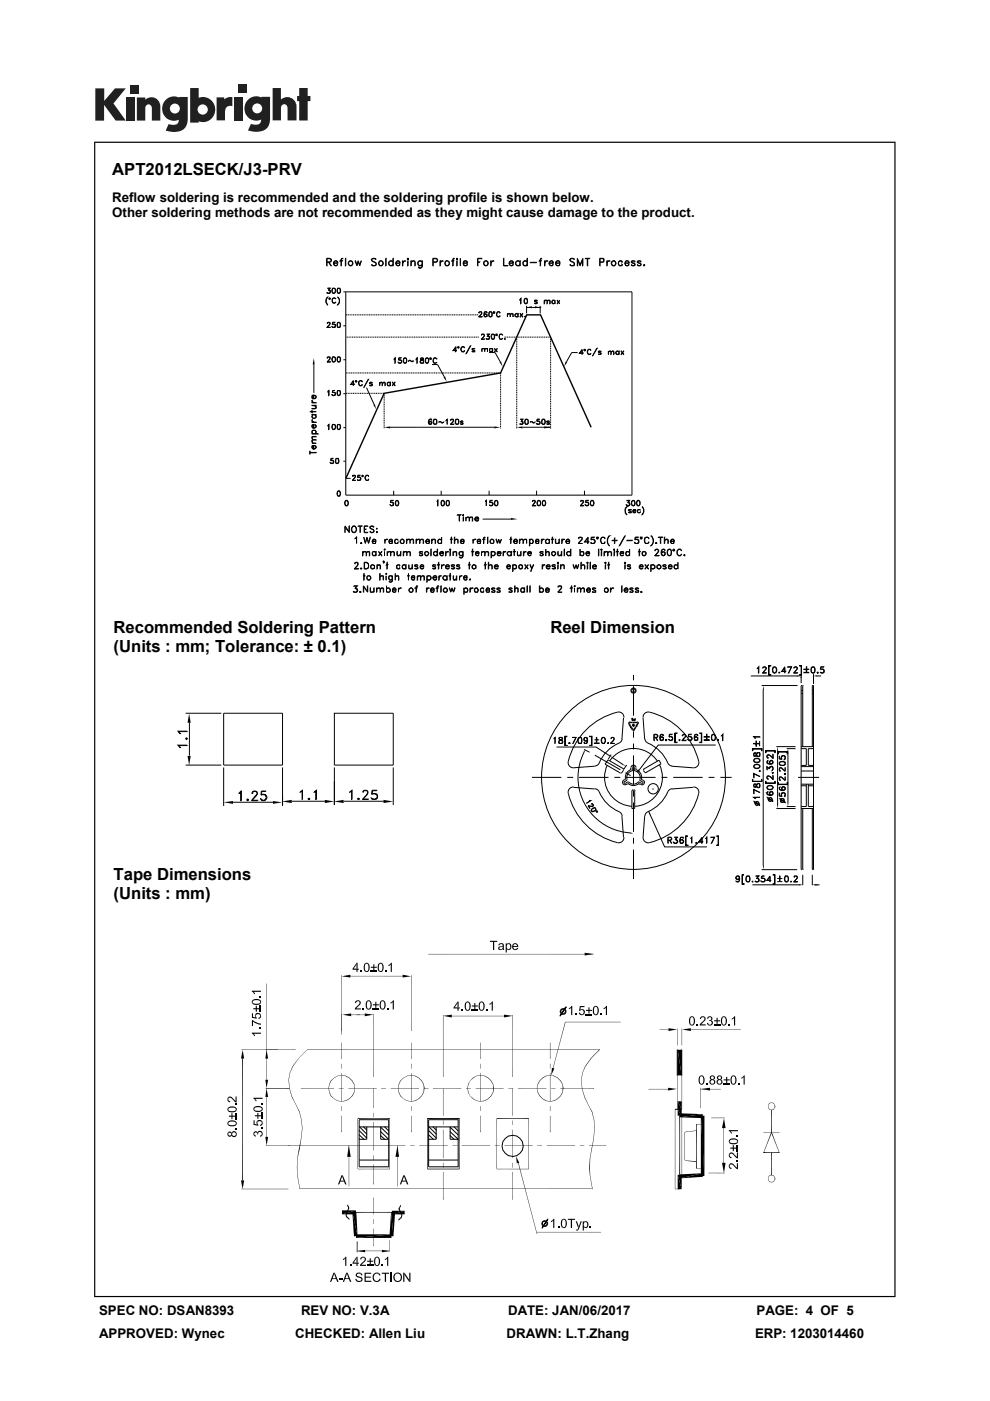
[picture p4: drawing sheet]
<svg xmlns="http://www.w3.org/2000/svg" width="210mm" height="297mm" viewBox="0 0 210 297" stroke-linecap="round" stroke-linejoin="round" font-family="sans-serif">
<defs><g id="words">
<g font-size="3.5">
<text x="23.8" y="37.1">APT2012LSECK/J3-PRV</text>
<text x="24.1" y="134.2">Recommended Soldering Pattern</text>
<text x="116.7" y="134.2">Reel Dimension</text>
<text x="24.1" y="138.2">(Units : mm; Tolerance: ± 0.1)</text>
<text x="24.1" y="186.6">Tape Dimensions</text>
<text x="24.1" y="190.6">(Units : mm)</text>
</g>
<g font-size="2.8">
<text x="23.8" y="42.8">Reflow soldering is recommended and the soldering profile is shown below.</text>
<text x="23.8" y="46">Other soldering methods are not recommended as they might cause damage to the product.</text>
<text x="21" y="278.7">SPEC NO: DSAN8393</text>
<text x="63.8" y="278.7">REV NO: V.3A</text>
<text x="107.8" y="278.7">DATE: JAN/06/2017</text>
<text x="160.4" y="278.7">PAGE: 4 OF 5</text>
<text x="21" y="283.6">APPROVED: Wynec</text>
<text x="62.6" y="283.6">CHECKED: Allen Liu</text>
<text x="107.5" y="283.6">DRAWN: L.T.Zhang</text>
<text x="160.2" y="283.6">ERP: 1203014460</text>
</g>
</g></defs>
<g fill="#231f20">
<path d="M20.2 18.7h1.9v2.7l2.3-2.7h2.3l-2.6 3.2 2.6 3.7h-2.2l-2.4-3.3v3.3h-1.9z"/>
<path d="M26.7 20.7h1.8v4.9h-1.8z"/>
<path d="M49.6 20.7h1.8v4.9h-1.8z"/>
<path d="M27.6 18h1.8v1.8h-1.8z"/>
<path d="M50.6 17.9h1.8v1.8h-1.8z"/>
<path d="M29 20.7h1.8v.4a1.9 1.9 0 0 1 2.2-.3 1.9 1.9 0 0 1 1 2v2.8h-1.8v-2.7a.7 .7 0 0 0-.7-.8 .7 .7 0 0 0-.7 .8v2.7h-1.8z"/>
<path d="M45.9 20.6h1.7v.5a2.02 2.02 0 0 1 1.7-.5v1.9h-.2a1.12 1.12 0 0 0-1.4 1.3v1.7h-1.8z"/>
<path d="M57.8 18.7h1.8v2.4a1.98 1.98 0 0 1 2.2-.3 1.98 1.98 0 0 1 1.1 2v2.7h-1.9v-2.6a.7 .7 0 0 0-.7-.8 .7 .7 0 0 0-.7 .8v2.6h-1.8z"/>
<path d="M63.5 18.7h1.8v1.6h.5v1.1h-.5v4.1h-1.8v-4.1h-.5v-1.1h.5z"/>
<path d="M40.3 18.7v7.3h1.8v-.3a2.63 2.63 0 0 0 3.5-2.5 2.63 2.63 0 0 0-3.5-2.5v-2zM41.9 23.2a1.1 1.1 0 0 1 2.2 0 1.1 1.1 0 0 1-2.2 0z"/>
<path d="M35.3 21a2.56 2.56 0 0 0-.6 3.3 2.56 2.56 0 0 0 3.2 1.1 1.09 1.09 0 0 1-1.5 1.1l-.6-.2-.7 1.4a5.3 5.3 0 0 0 3.8-.2 2.69 2.69 0 0 0 .9-2.4v-4.5h-1.8v.1l-.8-.2a2.44 2.44 0 0 0-1.9 .5zM36 23a1.06 1.06 0 0 1 2.1 0 1.06 1.06 0 0 1-2.1 0z"/>
<path d="M52.8 21a2.56 2.56 0 0 0-.6 3.3 2.56 2.56 0 0 0 3.2 1 1.09 1.09 0 0 1-1.5 1.1l-.7-.1-.6 1.4a5.3 5.3 0 0 0 3.7-.3 2.69 2.69 0 0 0 1-2.3v-4.6h-1.8v.2l-.9-.3a2.44 2.44 0 0 0-1.8 .6zM53.5 23a1.06 1.06 0 0 1 2.1 0 1.06 1.06 0 0 1-2.1 0z"/>
</g>
<g fill="#000">
<path d="M66.6 75.9l.1 1.4h-.4zM105.9 76.8l.4-.2 .3 1.1zM111.7 65.2l1.1-.3v.5zM113.5 64.9l1.1 .3-1.1 .2zM120 76.6l.3 .2-.6 .9zM79.2 85.8l.3-.1 .3 1.1zM81.5 90.6l1.2-.2v.4zM94.1 80l.3-.2 .4 1.1zM104.8 90.4l1.3 .2-1.3 .2zM109.6 90.6l1.2-.2v.4zM115.4 90.4l1.4 .2-1.4 .2zM108.4 109.8l1.3 .3-1.3 .1z"/>
<path d="M40.1 151.3l.4 1.9h-.7zM124.1 159l-.1 .6-.3-.1zM161.9 145.3l.1 1h-.2zM164.9 158.3l.1 .6h-.2zM167.1 158.7l.1 .6h-.2zM169.1 143.1l.8 .2-.8 .2zM172.5 143.3l.9-.2v.4zM39.8 160.3h.7l-.4 1.9zM47.4 170.1l2-.3v.6zM57.9 169.8l1.9 .3-1.9 .3zM59.8 169.9l2.1-.3v.7zM68.9 169.6l2 .3-2 .4z"/>
<path d="M70.9 169.9l2-.3v.7zM81.4 169.6l2 .3-2 .4zM129.5 160.3l.5 .3-.1 .2zM132.2 162l.6 .4-.6-.2zM133.7 176.5l.7 .2-.7 .1zM135.5 163.1l.1 .2-.4 .4zM137.6 172l.3 .6-.2 .1zM164.8 170.8h.2l-.1 .6zM167 170.4h.2l-.1 .6zM103.9 199.5h1.6v.2h-.7v1.7h-.2v-1.7h-.7zM105.8 200.1a.63 .63 0 0 1 .8-.1 .63 .63 0 0 1 .3 .7v.7h-.2v-.2h-.3l.1-.1 .1-.4h-.7l.7-.2v-.2zM107.5 200.1l.5-.1a.77 .77 0 0 1 .5 .7 .77 .77 0 0 1-.6 .7l-.4-.1 .3-.1a.57 .57 0 0 0 .4-.5 .57 .57 0 0 0-.3-.5z"/>
<path d="M108.8 200.2a.64 .64 0 0 1 .7-.2 .64 .64 0 0 1 .4 .6h-1h.8l-.2-.4zM161.8 183.5h.2l-.1 .9zM169.4 187.4l.9 .2-.9 .2zM172.3 187.6l.8-.2v.4zM53.4 218.9h1.9v.3h-1.5v.3zM53.6 212a1.25 1.25 0 0 1 1.8 .4l-.2 .5v-.5a1 1 0 0 0-1.6 0v.5l-.2-.5zM53.4 210.1h1.9v.2h-1.5v.3zM53.4 216.3l1.2 .6 .7 .1v.3l-.7-.2-.9-.5v.9h-.3zM53.4 214.8h.3v.8l.5 .1v-.8l.2 1.1-1-.2zM53.6 212.4a1 1 0 0 0 1.6 0v.5a1.66 1.66 0 0 1-1.6 0zM54.3 213.2h.2v.6h.5v.2h-.5v.5h-.2v-.5h-.6v-.2h.6zM53.8 219.2l.3 .5h-.2z"/>
<path d="M53.8 210.3l.3 .5h-.2zM54.2 215v.7l-.1-.4zM54.2 214.9l.3-.1h.5l.2 .1v.5a.46 .46 0 0 0-.5-.4 .46 .46 0 0 0-.4 .4zM55.2 214.9a.64 .64 0 0 1 .2 .7 .64 .64 0 0 1-.6 .4v-.2l.4-.2zM55.1 217.9h.2v.3h-.2zM55.1 211.2h.2v.3h-.2zM55.1 213.2h.2v1.3h-.2zM72.5 207l1.8-.3v.6zM72.6 215.1l1.9-.2v.6zM74.5 215.1h1.8zM74.5 215.2l1.8-.1zM75.7 204.1h.2l-.9 1.3h1.1v.2h-.2v.5h-.3v-.5h-.8v-.2z"/>
<path d="M75.9 204.1v1.3h-.9h.6v-.9zM75.4 212.3a.69 .69 0 0 1 1 0h-.7l-.2 .4-.2-.1zM75.9 212.3h.5a.7 .7 0 0 1-.3 1l-.5 .5h.9v.2h-1.3l.2-.3a1.51 1.51 0 0 0 .8-1.3zM76.5 205.8h.3v.3h-.3zM76.9 213.8h.3v.2h-.3zM77.3 204.3h.5a1.01 1.01 0 0 0 0 1.6h-.5a1.66 1.66 0 0 1 0-1.6zM77.4 214.9l1.8 .2-1.8 .4zM75.6 215.2l1.8-.1zM75.6 215.1h1.8zM77.8 212.3h.4a1.01 1.01 0 0 0 0 1.6h-.4a1.66 1.66 0 0 1 0-1.6zM77.4 204.3l.4-.2a1.08 1.08 0 0 1 .7 1 1.08 1.08 0 0 1-.7 1l-.5-.2h.5a1 1 0 0 0 0-1.6zM77.8 212.2l.4-.1a1.08 1.08 0 0 1 .7 1 1.08 1.08 0 0 1-.7 1l-.4-.2h.4a1 1 0 0 0 0-1.6z"/>
<path d="M78.7 205.8h1.2v.3h-1.2zM79.1 213.8h1.3v.2h-1.3zM79.2 204.4h.2v.6h.5v.2h-.5v.5h-.2v-.5h-.5v-.2h.5zM79.6 212.4h.2v.5h.6v.2h-.6v.6h-.2v-.6h-.5v-.2h.5zM80.3 204.3h.4a1.01 1.01 0 0 0 0 1.6h-.4a1.66 1.66 0 0 1 0-1.6zM80.7 212.3h.5a1.01 1.01 0 0 0 0 1.6h-.5a1.66 1.66 0 0 1 0-1.6zM80.3 204.3l.4-.2a1.08 1.08 0 0 1 .7 1 1.08 1.08 0 0 1-.6 1l-.5-.2h.4a1 1 0 0 0 0-1.6zM80.8 212.2l.4-.1a1.08 1.08 0 0 1 .6 1 1.08 1.08 0 0 1-.6 1l-.5-.2h.5a1 1 0 0 0 0-1.6zM81.7 205.8h.2v.3h-.2zM82.1 213.8h.3v.2h-.3zM82.4 204.6l.5-.1-.5 .3zM82.8 212.6l.5-.1-.5 .3z"/>
<path d="M82.5 204.5l.6-.4v2h-.2v-1.6zM83 212.5l.5-.4v1.9h-.2v-1.5zM85.4 206.7l1.8 .3-1.8 .3zM94 215.4l1.8-.3v.6zM97.1 212.3h.2l-.9 1.3h1.1v.2h-.2v.5h-.3v-.5h-.8v-.2zM97.3 212.3v1.3h-.9h.6v-.9zM97.9 214h.3v.3h-.3zM98.8 212.5h.4a1.01 1.01 0 0 0 0 1.6h-.4a1.66 1.66 0 0 1 0-1.6zM98.8 212.5l.4-.2a1.08 1.08 0 0 1 .7 1 1.08 1.08 0 0 1-.7 1l-.4-.2h.4a1 1 0 0 0 0-1.6zM100.1 214.1h1.3v.2h-1.3zM100.6 212.7h.2v.5h.6v.2h-.6v.5h-.2v-.5h-.5v-.2h.5zM101.7 212.5h.4a1.01 1.01 0 0 0 .1 1.6h-.5a1.66 1.66 0 0 1 0-1.6z"/>
<path d="M101.8 212.5l.4-.2a1.08 1.08 0 0 1 .6 1 1.08 1.08 0 0 1-.6 1l-.5-.2h.5a1 1 0 0 0-.1-1.6zM103.1 214h.3v.3h-.3zM103.8 212.8h.5l-.5 .3zM104 212.7l.5-.4v2h-.2v-1.5zM105.8 200.2h.5l-.4 .2h-.2zM105.8 200.7h.8l-.6 .2-.1 .2 .7 .2a.53 .53 0 0 1-.6 .1 .53 .53 0 0 1-.3-.5zM106.2 201.3l.5-.1zM106.9 215.1l1.9 .3-1.9 .3zM107.3 200l.4 .2a.6 .6 0 0 0 .1 1l-.3 .1v.6h-.2zM107.5 200.1l.4 .1zM108.8 200.2h.5h-.3l-.1 .4h1v.1l-1 .1v.2l.4 .2h-.5a.89 .89 0 0 1 0-1zM108.8 201.2h.6l.3-.2h.2a.67 .67 0 0 1-1.1 .2z"/>
<path d="M120.7 213.8l.4-.1-.4 .3zM120.8 213.7l.6-.4v1.9h-.3v-1.5zM122.1 214.9h.3v.3h-.3zM122.8 214.7h.2l.2 .3 .7 .1a.64 .64 0 0 1-.7 .1 .64 .64 0 0 1-.4-.5zM123.1 214l.4-.1 .3 .2zM123.4 214.1h.5l.2 .5-.2 .5-.5-.1a.46 .46 0 0 0 .4-.4 .46 .46 0 0 0-.4-.5zM123 213.3h1v.2h-.8l-.1 .5 .8 .1-1.1 .2zM124 202l1.9 .3-1.9 .3zM124.3 215h1.3v.2h-1.3zM124.3 214.1h.5v-.5h.2v.5h.6v.2h-.6v.6h-.2v-.6h-.5zM125.9 213.5h.5a1.01 1.01 0 0 0 0 1.5l-.5 .1a1.66 1.66 0 0 1 0-1.6zM126 213.4l.4-.1a1.08 1.08 0 0 1 .7 .9 1.08 1.08 0 0 1-.7 1.1l-.5-.2 .5-.1a1 1 0 0 0 0-1.5z"/>
<path d="M127.3 214.9h.3v.3h-.3zM128 213.8l.5-.1-.5 .3zM128.2 213.7l.5-.4v1.9h-.2v-1.5zM141.8 218l1.9 .3-1.9 .3zM139.9 218.3h1.9zM146.3 215.7h.5a1.01 1.01 0 0 0 0 1.6h-.5a1.66 1.66 0 0 1 0-1.6zM144.7 218.3l1.8-.3v.6zM146.4 215.6l.4-.1a1.08 1.08 0 0 1 .7 .9 1.08 1.08 0 0 1-.7 1.1l-.5-.2h.5a1 1 0 0 0 0-1.6zM147.8 217.1h.3v.3h-.3zM148.5 215.7a.69 .69 0 0 1 1 0h-.6l-.2 .4-.3-.1zM149.1 215.7h.5a.7 .7 0 0 1-.3 1l-.6 .5h1v.2h-1.3l.1-.3a1.51 1.51 0 0 0 .9-1.3zM150.1 215.6l.5 .1-.4 .3h-.2z"/>
<path d="M149.9 216.9h.3l.4 .4h-.5zM150.4 216.3h.5v.1l.1 .1h-.6zM150.1 215.6a.53 .53 0 0 1 .8 0 .53 .53 0 0 1 0 .7h-.4l.3-.1v-.4zM150.6 216.5h.4l.2 .4a.66 .66 0 0 1-.4 .5 .66 .66 0 0 1-.7-.1l.8-.2v-.5zM151.5 217.2h1.2v.2h-1.2zM152 215.8h.2v.5h.5v.2h-.5v.6h-.2v-.6h-.5v-.2h.5zM153.1 215.7h.4a1.01 1.01 0 0 0 0 1.6h-.4a1.66 1.66 0 0 1 0-1.6zM153.1 215.6l.4-.1a1.08 1.08 0 0 1 .7 .9 1.08 1.08 0 0 1-.6 1.1l-.5-.2h.4a1 1 0 0 0 0-1.6zM154.5 217.1h.3v.3h-.3zM155.2 216l.5-.1-.5 .3zM155.4 215.9l.5-.4v1.9h-.2v-1.5zM48.4 237.8a1.25 1.25 0 0 1 1.8 .3l-.2 .5v-.4a1 1 0 0 0-1.6 0v.4l-.2-.4z"/>
<path d="M48.4 234.8a1.25 1.25 0 0 1 1.8 .4l-.2 .4v-.4a1 1 0 0 0-1.6 0v.4l-.2-.4zM48.4 232.6l.1 .7 .3 .2v.2a.65 .65 0 0 1-.4-1.1zM48.4 232.6h.1a.7 .7 0 0 1 1 .3l.5 .5v-.9h.2v1.3l-.4-.2a1.51 1.51 0 0 0-1.2-.8l-.2 .3zM48.4 238.2a1 1 0 0 0 1.6 0v.4a1.66 1.66 0 0 1-1.6 0zM48.4 235.2a1 1 0 0 0 1.6 0v.4a1.66 1.66 0 0 1-1.6 0zM49.1 236h.2v.5h.5v.3h-.5v.5h-.2v-.5h-.5v-.3h.5zM49.3 240l.4-.2a.66 .66 0 0 1 .3 1.1l-.1-.7-.5-.1-.2 .4zM49.9 239.2h.3v.2h-.3zM49.9 234h.3v.3h-.3zM50 236h.2v1.3h-.2zM51.5 222.6l.3 1.8h-.7zM53.9 234.7a1.25 1.25 0 0 1 1.8 .4l-.2 .5v-.5a1 1 0 0 0-1.6 0v.5l-.2-.5z"/>
<path d="M53.7 232.7h2v.3h-1.5l-.1 .3zM53.8 237.5h.2v.8l.5 .1 .1-.8 .2 1.1-1-.2zM53.9 235.1a1 1 0 0 0 1.6 0v.5a1.66 1.66 0 0 1-1.6 0zM54.1 236.5h.5v-.6h.2v.6h.5v.2h-.5v.5h-.2v-.5h-.5zM54.2 233l.3 .5h-.3zM54.5 237.7v.7l-.1-.4zM54.6 237.6l.3-.1h.4l.2 .1v.5a.46 .46 0 0 0-.4-.4 .46 .46 0 0 0-.5 .4zM54.8 239.9l.4-.2a.66 .66 0 0 1 .5 .5 .66 .66 0 0 1-.2 .7l-.1-.8h-.5l-.2 .3zM55.5 237.6a.64 .64 0 0 1 .2 .7 .64 .64 0 0 1-.5 .4v-.2l.3-.2zM55.4 239.1h.3v.3h-.3zM55.4 233.9h.3v.3h-.3zM55.5 235.9h.2v1.3h-.2z"/>
<path d="M56.5 222.6l.4 1.8h-.6zM56.3 228.9h.6l-.4 1.8zM56.5 230.7l.4 1.9h-.6zM61.2 228.9l.2 1.9zM61.3 228.9l.1 1.9zM61.4 230.8l.5 1.8zM61.4 227.5l-.2 1.4zM61.5 227.5l-.3 1.4zM61.9 232.6l.1-.1 .7 1.7zM62 232.5l.8 1.7zM62 226.1h.1l-.7 1.4zM62.1 226.1l-.7 1.4z"/>
<path d="M63.5 224.2l-1.5 1.9zM63.5 224.3l-1.4 1.8h-.1zM62.7 234.2l.8 1.6zM62.8 234.2l.8 1.5-.1 .1zM63.5 235.8l.1-.1 .3 1.8zM63.6 235.7l.4 1.8zM63.9 237.5l.2 1.8zM64 237.5l.2 1.8zM65.2 222.5l-1.7 1.7zM63.5 224.2l1.7-1.6zM69.7 230.7l.1 .9zM69.8 229.9l-.1 .8z"/>
<path d="M69.8 231.6h.1l.3 .8zM69.9 229.9l-.2 .8zM69.9 231.6l.3 .8zM70.2 229.1l.1 .1-.5 .7zM70.2 232.4l.1-.1 .5 .7zM70.3 229.2l-.4 .7h-.1zM70.3 232.3l.5 .7zM70.2 229.1l.6-.6zM70.2 229.1l.6-.5-.5 .6zM70.8 232.9l.8 .5zM70.8 228.5l.8-.4zM70.8 228.5l.8-.3z"/>
<path d="M71.6 233.3l.9 .3zM71.9 230.7h1zM71.9 230.8l1-.1zM72.5 225.5v1.1zM72.5 234.5v1zM72.5 233.5l.9-.1zM71.6 228.1l.9-.2zM71.6 228.1l.9-.1zM73.3 233.3l.8-.4v.1zM72.5 227.9l.8 .3zM73.3 233.3l.8-.3-.7 .4zM72.5 227.9l.9 .2z"/>
<path d="M74.7 232.3v.1l-.6 .5zM73.3 228.2l.1-.1 .7 .5zM74.1 232.9l.6-.5-.6 .6zM73.4 228.1l.7 .4v.1zM75.1 231.6h.1l-.5 .7zM74.1 228.5l.6 .7-.6-.6zM75.2 231.6l-.5 .8v-.1zM74.1 228.5l.6 .6v.1zM75.2 230.7l-.1 .9zM74.7 229.2v-.1l.4 .8zM75.2 230.7v.9zM75.2 229.9v.8z"/>
<path d="M74.7 229.1l.5 .8h-.1zM79.2 236l.1 .9zM80.8 230.7h1zM80.8 230.8l1-.1zM84.4 230.7l.2 .9zM84.5 230.7l.1 .9zM84.6 229.9l-.2 .8zM84.6 231.6l.3 .8zM84.9 229.1l.1 .1-.4 .7zM84.9 232.4l.1-.1 .6 .7zM85 229.2l-.4 .7zM85 232.3l.6 .7z"/>
<path d="M84.9 229.1l.7-.6zM84.9 229.1l.7-.5-.6 .6zM85.6 232.9l.7 .5zM85.6 228.5l.7-.4zM85.6 228.5l.7-.3zM86.3 233.3l.9 .3zM87.2 225.5l.1 1.1zM87.2 234.5l.1 1zM86.3 228.1l.9-.2zM86.3 228.1l.9-.1zM87.2 233.5l.9-.1zM88 233.3l.8-.4 .1 .1z"/>
<path d="M87.2 227.9l.8 .3zM88 233.3l.9-.3-.8 .4zM87.2 227.9l.9 .2zM89.4 232.3l.1 .1-.7 .5zM88 228.2l.1-.1 .7 .5zM88.8 232.9l.7-.5-.6 .6zM88.1 228.1l.8 .4-.1 .1zM89.8 231.6h.1l-.5 .7zM88.9 228.5l.5 .7-.6-.6zM89.9 231.6l-.4 .8-.1-.1zM88.9 228.5l.6 .6-.1 .1zM89.9 230.7h.2l-.3 .9z"/>
<path d="M89.4 229.2l.1-.1 .3 .8zM89.9 230.7h1zM89.9 230.8l1-.1zM90.1 230.7l-.2 .9zM89.9 229.9v.8zM89.5 229.1l.4 .8h-.1zM89.9 229.9l.2 .8h-.2zM94 237.6v.9zM98.9 230.7h1zM98.9 230.8l1-.1zM99.1 230.7l.2 .9zM99.2 230.7l.1 .9z"/>
<path d="M99.3 229.9l-.2 .8zM99.4 231.6l.3 .8-.4-.8zM99.4 229.9l-.3 .8zM99.4 231.6l.3 .8zM99.7 229.1l-.4 .8zM99.7 229.2l-.3 .7h-.1zM99.7 232.3l.6 .7zM99.7 232.3l.7 .6-.1 .1zM100.3 228.5l.1 .1-.7 .5zM100.3 233l.1-.1 .7 .5zM99.7 229.1l.7-.5zM100.4 232.9l.7 .5z"/>
<path d="M100.3 228.5l.8-.4zM100.3 228.5l.8-.3-.7 .4zM101.1 233.3l.8 .3zM101.9 225.5l.1 1.1zM101.9 234.5l.1 1zM101.1 228.1l.8-.2zM101.1 228.1l.8-.1zM101.9 233.5l.9-.1zM102.8 233.3l.7-.4 .1 .1zM101.9 227.9l.9 .3zM102.8 233.3l.8-.3-.8 .4zM101.9 227.9l.9 .2z"/>
<path d="M104.1 232.3l.1 .1-.7 .5zM102.8 228.2v-.1l.7 .5zM103.5 232.9l.7-.5-.6 .6zM102.8 228.1l.8 .4-.1 .1zM104.5 231.6h.1l-.5 .7zM103.6 228.5l.5 .7-.6-.6zM104.6 231.6l-.4 .8-.1-.1zM103.6 228.5l.6 .6-.1 .1zM104.6 230.7h.2l-.3 .9zM104.1 229.2l.1-.1 .3 .8zM104.8 230.7l-.2 .9zM104.6 229.9v.8z"/>
<path d="M104.2 229.1l.4 .8h-.1zM104.6 229.9l.2 .8h-.2zM107.8 230.7h1.1zM107.8 230.8l1.1-.1zM108.7 237.6l.1 .9zM113.9 230.7l.1 .9zM114 229.9l-.1 .8zM114 231.6h.1l.3 .8zM114.1 229.9l-.2 .8zM114.1 231.6l.4 .7-.1 .1zM114.4 229.1l.1 .1-.5 .7zM114.4 232.4l.1-.1 .5 .7z"/>
<path d="M114.5 229.2l-.4 .7h-.1zM114.5 232.3l.6 .6-.1 .1zM115 228.5l.1 .1-.7 .5zM115.1 232.9l.7 .5-.8-.4zM114.4 229.1l.7-.5-.6 .6zM115.1 232.9l.8 .4-.1 .1zM115 228.5l.8-.4 .1 .1zM115.8 233.4l.8 .2zM115 228.5l.9-.3-.8 .4zM115.9 233.3l.7 .3zM116.6 225.5l.1 1.1zM116.6 234.5l.1 1z"/>
<path d="M115.8 228.1l.8-.2zM115.8 228.1l.8-.1zM116.6 233.5l1-.1zM116.9 230.7h.9zM116.9 230.8l.9-.1zM119.9 216.7l-2.7 10.2zM117.5 233.3l.8-.4v.1zM116.6 227.9l.9 .3zM117.5 233.3l.8-.3-.7 .4zM116.6 227.9l1 .2zM117.1 226.4l.5 .2-.7 1.4zM118.8 232.3l.1 .1-.6 .5z"/>
<path d="M117.5 228.2l.1-.1 .7 .5zM118.3 232.9l.6-.5-.6 .6zM117.6 228.1l.7 .4v.1zM119.3 231.6h.1l-.6 .7zM118.3 228.5l.5 .7-.5-.6zM119.4 231.6l-.5 .8-.1-.1zM118.3 228.5l.6 .6-.1 .1zM119.4 230.7h.1l-.2 .9zM118.8 229.2l.1-.1 .4 .8zM119.5 230.7l-.1 .9zM119.4 229.9v.8zM118.9 229.1l.5 .8h-.1z"/>
<path d="M119.4 229.9l.1 .8h-.1zM123.2 228.9l.2 1.9zM123.3 228.9l.2 1.9zM123.4 230.8l.5 1.8zM123.5 227.5l-.3 1.4zM123.5 230.8l.4 1.8zM123.6 227.5l-.4 1.4zM124 232.5l.7 1.7-.8-1.6zM124 232.5l.8 1.7zM124.1 226.1h.1l-.7 1.4zM124.2 226.1l-.7 1.4zM125.5 224.2v.1l-1.4 1.8z"/>
<path d="M125.5 224.3l-1.3 1.8h-.1zM124.7 234.2l.8 1.6zM124.8 234.2l.8 1.5-.1 .1zM125.5 235.8l.1-.1 .4 1.8zM126 237.5v1.8zM125.6 235.7l.4 1.8zM126 237.5l.1 1.8zM127.1 222.5l.1 .1-1.7 1.6zM125.5 224.2l1.7-1.6-1.7 1.7zM141.7 230.6l1.9 .3-1.9 .3zM143.7 222.6l.9 5.4h-.9zM143.7 233.5l.9 1.7h-.9z"/>
<path d="M143.7 235.2l.9 1.4h-.9zM144.2 236l4.9 .2-4.9 .7zM144.2 236.9l4.9-.7-.1 .9zM143.7 222.6h.9v5.4zM143.7 233.5h.9v1.7zM143.7 235.2h.9v1.4zM145.3 240l.1-.1zM147.6 238.3l.2 1.5h-.2zM147.7 238.3h1.4zM147.7 238.4l1.4-.1zM147.6 238.3h.2v1.5zM148.4 228.2h.4a1.01 1.01 0 0 0 0 1.6h-.4a1.66 1.66 0 0 1 0-1.6z"/>
<path d="M148.6 236.6l.8 12.7h-.8zM148.4 228.2l.4-.2a1.08 1.08 0 0 1 .7 1 1.08 1.08 0 0 1-.7 1l-.4-.2h.4a1 1 0 0 0 0-1.6zM148.6 236.6h.8v12.7zM149.8 229.7h.3v.2h-.3zM148.7 230.9l1.9-.3v.6zM150.7 228.1l.4-.1 .4 .2-.7 .1v.2l.1 .2 .6 .1-.1 .1 .2 .1-.8 .1v.5l.3 .2h-.5a.54 .54 0 0 1 .2-.9l-.2-.3zM151.1 228.2h.5l-.1 .6h-.4l.3-.3zM151.1 229h.5l.1 .4a.66 .66 0 0 1-1.1 .4l.8-.1v-.6zM152.3 228.1l.4-.1 .4 .2-.7 .1-.1 .2 .1 .2 .6 .1-.1 .1 .2 .1-.8 .1v.5l.3 .2h-.4a.54 .54 0 0 1 .1-.9l-.2-.3zM152.6 228.2h.5l-.1 .6h-.4l.3-.3zM152.6 229h.5l.2 .4a.66 .66 0 0 1-1.1 .4l.7-.1v-.6zM153.6 237.1l.3 2.1h-.8z"/>
<path d="M153.5 229.7h1.3v.2h-1.3zM154 228.3h.2v.5h.6v.3h-.6v.5h-.2v-.5h-.5v-.3h.5zM154.6 239.6h1.9v.2h-1.5v.4zM155.1 228.2h.5a1.01 1.01 0 0 0 0 1.6h-.4a1.66 1.66 0 0 1-.1-1.6zM155.2 228.2l.4-.2a1.08 1.08 0 0 1 .7 1 1.08 1.08 0 0 1-.7 1l-.4-.2h.4a1 1 0 0 0 0-1.6zM156.5 229.7h.3v.2h-.3zM157.2 228.5l.5-.1-.5 .3zM157.4 228.4l.6-.4v1.9h-.3v-1.5zM162.9 234.6l.1 .3zM163 234.2l-.1 .4zM163 234.6v.3zM163 234.9l.2 .4z"/>
<path d="M163 234.9l.3 .3-.1 .1zM163.2 233.8l.1 .1-.3 .3zM163.2 235.3l.4 .1zM163 234.2l.3-.3zM163.3 235.2l.3 .2zM163.2 233.8h.4zM163.6 235.3h.5zM164.2 234.9l-.2 .3zM163.6 233.8l.4 .1zM164 235.2l.3-.3-.2 .4zM163.6 233.8h.5zM164.3 234.6h.2l-.3 .3z"/>
<path d="M164 233.9l.1-.1 .1 .4zM164.5 234.6l-.3 .3zM164.2 234.2l.1 .4zM164.1 233.8l.2 .4zM164.3 234.2l.2 .4h-.2zM48.4 240.1l.1 .6h.4l.2-.7v.2l.1-.2 .2 .8h.5l.1-.3v.4a.54 .54 0 0 1-.9-.2l-.2 .3a.57 .57 0 0 1-.6-.3 .57 .57 0 0 1 .1-.6zM48.4 240l.3-.1 .4 .1-.1 .5-.3-.4-.3 .4zM51.1 250.3h.7l-.3 1.8zM53.9 240l.5-.2 .2 .2v.5l-.2-.3h-.4l-.1 .6-.2-.3zM53.9 240.4l.4 .3-.1 .3-.3-.2zM54.6 240v.1l.1-.2 .1 .6h-.2zM55.1 240.8l.4-.4v.5l-.3 .1z"/>
<path d="M56.3 241h.6l-.4 1.9zM63 247.6l.1 1.7zM63.1 247.6v1.7zM63.1 249.3l.5 2.8zM63.8 241.5l-.4 2.1zM63.4 243.6l.2 .1-.5 1.8zM63.9 241.5l-.3 2.2-.2-.1zM63.6 243.7l-.5 1.8zM72.4 249.2h.3l-.5 1.1 .8 .2h-.8l-.2 .6h-.3zM72.7 249.2l.8 1.9h-.3l-.2-.6-.8-.2h.7a1.11 1.11 0 0 1-.2-1.1zM74 242.9l.4 2.4h-.8zM72.5 257.5l3-.9v.9z"/>
<path d="M72.5 256.6h3l-3 .9zM79.2 244.9l.1 1.1zM79.2 258.5l.1 1zM82.9 257l.6 5.1-.9-.1zM82.9 257l.9 .1-.3 5zM84.3 242.9l.3 2.4h-.7zM83.1 257.5l2.7-.8v.8zM83.1 256.7h2.7l-2.7 .8zM85.6 249.2h.2l-.4 1.1 .7 .2h-.8l-.2 .6h-.3zM85.8 249.2l.8 1.9h-.3l-.2-.6-.7-.2h.6a1.11 1.11 0 0 1-.2-1.1zM87 242.9l.9-.1zM87 242.8h.9z"/>
<path d="M94 246.5v1.1zM96 242.9l1-.1zM96 242.8h1zM105 242.9l1-.1zM105 242.8h1zM108.7 246.5l.1 1.1zM109.8 246.2l4.1 15.4zM109.9 246.1l4 15.5zM109.4 245.1l.7 1.4-.5 .1zM113.9 242.9l1.1-.1zM113.9 242.8h1.1zM116.9 258.9l.4-.1-.4 .3z"/>
<path d="M117 258.8l.6-.4v1.9h-.3v-1.5zM119.2 258.6h.4a1.01 1.01 0 0 0 0 1.6h-.4a1.66 1.66 0 0 1 0-1.6zM119.2 258.6l.4-.2a1.08 1.08 0 0 1 .7 1 1.08 1.08 0 0 1-.7 1l-.4-.2h.4a1 1 0 0 0 0-1.6zM120.4 258.4h1.6v.2h-.7v1.7h-.2v-1.7h-.7zM122.1 258.9h.3l.4 1.2-.2 .3zM123.2 258.9h.2l-.7 1.8h-.4l.3-.1zM123.6 258.9l.5 .2a.6 .6 0 0 0 .1 1.1h-.4v.7h-.2zM123.8 259.1h.4zM123 242.9l.9-.1zM123 242.8h.9zM123.9 259l.4-.1a.77 .77 0 0 1 .5 .8 .77 .77 0 0 1-.5 .7l-.5-.2h.4a.57 .57 0 0 0 .4-.6 .57 .57 0 0 0-.4-.5zM124.9 247.6h.2v1.7z"/>
<path d="M125.1 247.6l.1 1.7zM125.1 249.3l.5 2.8zM125.2 249.3l.5 2.8zM125.9 241.5l-.4 2.1zM125.5 243.6l-.4 1.9zM126 241.5l-.5 2.2zM125.5 243.7l-.4 1.8zM143.2 252h1zM143.2 252.1l1-.1zM143.7 249.1l.9 3h-.9zM143.7 249.1h.9v3zM145.2 245.8l.1 .2z"/>
<path d="M145.3 240v.1l-.1 .1zM145.3 245.8v.2zM145.3 246l.1 .1zM145.2 240.2l.1-.1zM145.3 240h.1zM147.7 247.6h1.4zM147.7 247.7l1.4-.1zM144.2 249l4.8-.3-4.8 1.1zM144.2 249.8l4.8-1.1 .1 .8zM153.1 246.5h.8l-.3 2.2zM154.7 246.8l.1 .6 .4 .2-.1 .3a.65 .65 0 0 1-.4-1.1zM154.7 244.5l.1 .6 .4 .2-.1 .3a.65 .65 0 0 1-.4-1.1z"/>
<path d="M154.8 241.6a1.25 1.25 0 0 1 1.8 .3l-.2 .5v-.4a1 1 0 0 0-1.6 0v.4l-.2-.4zM154.8 246.7a.7 .7 0 0 1 1 .3l.5 .6v-1h.2v1.3l-.3-.1a1.51 1.51 0 0 0-1.3-.9l-.1 .3zM154.8 244.5v-.1a.7 .7 0 0 1 1 .4l.5 .5v-1h.2v1.3l-.3-.1a1.51 1.51 0 0 0-1.3-.9l-.1 .3zM154.8 242a1 1 0 0 0 1.6 0v.4a1.66 1.66 0 0 1-1.6 0zM155.4 242.8h.2v.5h.6v.2h-.6v.6h-.2v-.6h-.5v-.2h.5zM155 239.8l.3 .5h-.2zM156.3 245.9h.2v.3h-.2zM156.3 240.8h.2v.2h-.2zM156.3 242.8h.2v1.3h-.2zM161.9 244.3h.4l-.4 .1zM161.9 244.4l.4-.1v.1zM163.5 240.1l-1.6 4.2z"/>
<path d="M163.5 240.1h.2l-1.7 4.2zM162.9 249.9l.1 .4zM163 249.5l-.1 .4zM163 249.9v.4zM163 250.3l.2 .3zM163 250.3l.3 .2-.1 .1zM163.2 249.2l.1 .1-.3 .2zM163.2 250.6l.4 .1zM163 249.5l.3-.2zM163.3 250.5l.3 .2zM163.5 240.1l1.8 4.2zM163.6 250.6h.5z"/>
<path d="M163.2 249.2l.4-.1zM163.2 249.2h.4zM163.5 240.1h.2l1.6 4.2zM164.2 250.3l-.2 .2zM163.6 249.1l.4 .2zM164 250.5l.3-.2-.2 .3zM163.6 249.1l.5 .1zM164.3 249.9h.2l-.3 .4zM164 249.3l.1-.1 .1 .3zM164.5 249.9l-.3 .4zM164.2 249.5l.1 .4zM164.1 249.2l.2 .3z"/>
<path d="M164.3 249.5l.2 .4h-.2zM70.7 269.8h.3l-.4 1.2 .7 .2h-.8l-.2 .6h-.3zM71 269.8l.8 2h-.3l-.2-.6-.7-.2h.6a1.11 1.11 0 0 1-.2-1.2zM71.9 271h.8v.2h-.8zM72.7 266.9h.5l-.5 .3zM72.9 266.9l.6-.5v2h-.3v-1.5zM73.4 269.8h.3l-.4 1.2 .7 .2h-.8l-.2 .6h-.3zM73.7 269.8l.8 2h-.3l-.2-.6-.7-.2h.6a1.11 1.11 0 0 1-.2-1.2zM74.2 268.1h.3v.3h-.3zM74.7 257l1.1 5-.7 .1zM75.4 271.2l.2-.1 .1 .3 .5 .2h-.7zM74.7 257h.9l.2 5z"/>
<path d="M75.7 266.5h.2l-.9 1.2h1.1v.2h-.2v.5h-.3v-.5h-.8v-.2zM75.9 266.5v1.2h-.9h.6v-.9zM75.5 270.1a.85 .85 0 0 1 1.2-.1l-.9 .1-.1 .3 1.1 .6a.74 .74 0 0 1-.4 .8 .74 .74 0 0 1-.9-.2h.8l.4-.3a.86 .86 0 0 0-.9-.5l-.3-.2zM76.1 270h.6l.2 .4h-.3l-.1-.2zM76.5 266.7a.69 .69 0 0 1 1-.1l-.7 .1-.2 .3h-.2zM75.8 265.3l1.6-.3v.5zM77 266.6l.5 .1a.7 .7 0 0 1-.3 1l-.5 .5h.9v.2h-1.3l.2-.4a1.51 1.51 0 0 0 .8-1.2zM77.9 268.2h1.3v.2h-1.3zM77.9 267.3h.5v-.5h.2v.5h.6v.2h-.6v.5h-.2v-.5h-.5zM77.3 269.8h1.4v.3h-1.1v.6h1.1v.2h-1.1v.7h1.2v.2h-1.5zM79.5 266.6h.5a1.01 1.01 0 0 0 0 1.6h-.5a1.66 1.66 0 0 1 0-1.6zM79.2 270.1a.91 .91 0 0 1 1.3-.1h-.6a.8 .8 0 0 0-.6 .8 .8 .8 0 0 0 .6 .8h-.6a1.16 1.16 0 0 1-.1-1.5z"/>
<path d="M79.6 266.6l.4-.2a1.08 1.08 0 0 1 .7 1 1.08 1.08 0 0 1-.7 1l-.5-.2h.5a1 1 0 0 0 0-1.6zM79.3 271.6l.9-.1 .3-.4 .2 .1a.85 .85 0 0 1-1.4 .4zM79.9 270h.6l.2 .4h-.3l-.1-.2zM80.9 268.1h.3v.3h-.3zM81 265l1.7 .3-1.7 .2zM81.6 266.9h.5l-.5 .3zM81.8 266.9l.6-.5v2h-.3v-1.5zM81 269.8h1.5v.3h-.6v1.7h-.3v-1.7h-.6zM82.8 269.8h.2v2h-.2zM75.5 262.5l7.5-.8v.8zM75.5 261.7h7.5l-7.5 .8zM83.7 270h.6a.79 .79 0 0 0-.6 .8 .79 .79 0 0 0 .6 .8h.7a1 1 0 0 1-1.4-.2 1 1 0 0 1 .1-1.4z"/>
<path d="M83.8 270a1 1 0 0 1 1.4 .2 1 1 0 0 1-.2 1.4h-.7a.79 .79 0 0 0 .7-.8 .79 .79 0 0 0-.7-.8zM85.5 269.8h.3v2h-.3zM85.8 269.8l1 1.6v.4l-1-1.5zM86.8 269.8h.3v2h-.3zM118.3 260.1h.3v.2h-.3zM122.2 260.7h.5l-.3 .2h-.2zM125.1 260.1h.3v.2h-.3z"/>
<path d="M20 30v245h169.9v-245zM20.2 30.3h169.5v244.5h-169.5z"/>
</g>
<g fill="none" stroke="#000" stroke-width=".21">
<path d="M69.4 55.5l.7-.1 .1-.4-.8-.1-.1 1.5v-1.6h.6l.4 .2a.46 .46 0 0 1-.4 .6h-.5M69.7 55.6l.6 .8-.5-.8M70.9 55.5l.1-.1a.36 .36 0 0 1 .4 0 .36 .36 0 0 1 .2 .4h-.8zM71 55.4l.3-.1 .3 .3v.2h-.8l.2 .4a.36 .36 0 0 0 .6-.2v.1a.53 .53 0 0 1-.8 .1 .53 .53 0 0 1 .2-.8zM72.1 55.3l.6 .1zM72.5 54.9l-.2 1.5v-1.4l.4-.2-.3 .1M73.3 54.8v1.6zM75.3 55.3l.4 .8 .3-.8 .3 .8 .3-.8-.3 1.1-.3-.9-.3 .9zM78.8 55a.6 .6 0 0 1 1 0l-.4-.1-.6 .1 .2 .4 .8 .4v.3a.6 .6 0 0 1-1 0l.3 .2 .7-.2v-.2l-.8-.5zM81.8 54.8l.1 1.6zM83.3 54.8l.1 1.6zM84.1 55.5l.1-.1a.36 .36 0 0 1 .4 0 .36 .36 0 0 1 .2 .4h-.8z"/>
<path d="M84.2 55.4l.3-.1 .4 .3v.2h-.9l.2 .4a.36 .36 0 0 0 .6-.2l.1 .1a.53 .53 0 0 1-.9 .1 .53 .53 0 0 1 .2-.8zM85.4 55.3v1.1zM85.5 55.5l.5-.2-.6 .5zM86.4 54.9l.1-.1 .1 .1-.1 .1zM86.5 55.3v1.1zM86.5 54.9h.1M87.1 55.3l.1 1.1zM87.6 55.3l.4 .1 .1 1-.2-1h-.3l-.4 .2zM89.5 55.3v1.3a.47 .47 0 0 1-.4 .3 .47 .47 0 0 1-.4-.3l.3 .2 .4-.1zM91.9 55.5l.7-.1 .1-.4-.2-.1h-.6l-.1 1.5v-1.6h.7l.3 .2-.2 .5-.7 .1M93.3 55.3l.1 1.1zM93.7 55.3l.3 .1h-.3l-.3 .4z"/>
<path d="M95.8 55.3l.5 .1zM96.1 54.9l-.1 1.5v-1.4l.4-.2-.3 .1M96.9 54.8l.1 .1v.1zM96.9 55.3l.1 1.1zM96.9 54.9h.1zM97.6 54.8v1.6M98.4 55.4h.4l.3 .4h-.8zM98.4 55.4l.4-.1 .4 .3v.2h-.9l.1 .4 .4 .1 .3-.3 .1 .1a.55 .55 0 0 1-.9 .1 .55 .55 0 0 1 .1-.8zM101.3 54.8h.9l-.8 .1v1.5zM101.4 55.5l.4 .1h-.4M104.1 55.3l.1 1.1zM104.2 55.5l.6-.2-.6 .5z"/>
<path d="M106.8 54.8l.1 1.5 .8 .1h-.9zM108.1 55.5l.1-.1a.36 .36 0 0 1 .4 0 .36 .36 0 0 1 .2 .4h-.7zM108.2 55.4l.4-.1 .3 .3v.2h-.8l.1 .4a.36 .36 0 0 0 .6-.2l.1 .1a.53 .53 0 0 1-.8 .1 .53 .53 0 0 1 .1-.8zM109.4 55.5l.3-.2h.3l.3 .2-.3-.1a.48 .48 0 0 0-.6 .4 .48 .48 0 0 0 .6 .5l.3-.2-.3 .3a.56 .56 0 0 1-.6-.3 .56 .56 0 0 1 0-.6zM110.3 55.3v1.1zM111.1 55.4l.2-.1 .5 .2-.3-.1a.48 .48 0 0 0-.6 .4 .48 .48 0 0 0 .6 .5l.3-.2-.5 .3a.62 .62 0 0 1-.2-1zM111.8 54.8l.1 1.6zM112.5 55.6l1.3 .1zM114.3 55.3l.5 .1zM114.7 54.9l-.1 1.5v-1.4l.3-.2-.2 .1M115.5 55.3l.1 1.1zM115.8 55.4h.4a.46 .46 0 0 0-.6 .4z"/>
<path d="M116.6 55.5l.5-.1 .2 .4h-.8zM116.7 55.4l.4-.1 .3 .5-.9 .1a.46 .46 0 0 0 .6 .4l.2-.3 .1 .1-.3 .3a.56 .56 0 0 1-.6-.4 .56 .56 0 0 1 .2-.6zM117.9 55.8v.1a.47 .47 0 0 0 .3 .4 .47 .47 0 0 0 .4-.1l.1-.2-.1 .3a.52 .52 0 0 1-.7-.2zM118 55.5l.5-.1 .2 .4h-.8zM118 55.4h.6l.1 .4h-.8zM120.8 55a.6 .6 0 0 1 1.1 0l-.4-.1-.6 .1 .2 .4 .6 .2 .2 .5a.6 .6 0 0 1-1.1 0l.4 .2 .6-.1v-.4l-.7-.4zM122.4 54.8l.6 1.3 .6-1.3v1.6l-.1-1.3-.5 1.3-.5-1.3-.1 1.3zM124.1 54.8l1 .1zM124.6 54.9v1.5v-1.5M127.3 55.5l.7-.1v-.5h-.7l-.1 1.5v-1.6l.8 .1v.6l-.7 .1M128.7 55.3l.1 1.1zM129 55.4h.4a.46 .46 0 0 0-.6 .4z"/>
<path d="M131.3 55.4l.2-.1 .4 .1v.2v-.2a.48 .48 0 0 0-.6 .1 .48 .48 0 0 0 0 .6 .48 .48 0 0 0 .6 .1v-.2v.3l-.4 .1a.62 .62 0 0 1-.2-1zM132.7 55.4h.4l.3 .4h-.8zM132.7 55.4l.4-.1 .4 .3v.2h-.9l.1 .4 .4 .1 .3-.3 .1 .1a.55 .55 0 0 1-.9 .1 .55 .55 0 0 1 .1-.8zM134 56.2h.6M134 55.4h.6M134 55.6l.7 .4-.1 .3h-.6l-.1-.2 .1 .2M134 55.4v.3M134.6 55.9v.4M134.6 55.4l.1 .1-.1-.1-.3-.1-.4 .2 .7 .5M135.2 56.2h.7M135.2 55.4h.7M135.2 55.6l.6 .2 .2 .3a.46 .46 0 0 1-.4 .3 .46 .46 0 0 1-.5-.3l.2 .2"/>
<path d="M135.3 55.4v.3M135.8 55.9v.4M135.8 55.4l.2 .1a.46 .46 0 0 0-.4-.3 .46 .46 0 0 0-.5 .3l.1 .2 .7 .3M136.6 56.1l.2 .1-.1 .2zM136.6 56.2l.1 .1zM66.6 77.3v6M69.4 62l.1 .1M69.4 76.7l.7 .1h-.7M69.4 63.1l.1-.1-.3 .4v.8l.2 .5a1.3 1.3 0 0 1 0-1.6zM69.4 68.4l.4-.1 .2 .4-.6 .7h.7h-.7l.6-.7v-.3h-.5l-.1 .2zM69.5 75.7h.5v.3l-.6 .8 .6-.7v-.3l-.2-.1-.4 .2zM69.7 61.5h.3a.38 .38 0 0 1-.1 .6 .38 .38 0 0 1-.5-.1v.1h.6v-.1"/>
<path d="M69.7 61.5l.3-.4h-.6h.6l-.4 .4 .4 .3M69.8 61.5l.2 .3-.2 .3M69.8 63.2h.2v.2l-.1 .1zM69.8 63.3h.2zM70.5 69.3l.1 .1M70.5 63.4l.3-.3 .4 .3-.1-.2h-.5a.69 .69 0 0 0 0 1h.4l.2-.2-.1 .2h-.5l-.1-.2zM70.5 61.2h.5M70.5 61.1h.5l.1 .2v.7l-.1 .1a.56 .56 0 0 1-.6-.3 .56 .56 0 0 1 .1-.7zM70.5 75.8h.5M70.5 75.7h.5l.1 .2v.6l-.1 .2a.56 .56 0 0 1-.6-.3 .56 .56 0 0 1 .1-.7zM70.6 61.1l-.1 .4 .1 .6M70.6 75.7l-.1 .4 .1 .6"/>
<path d="M70.9 68.7a.35 .35 0 0 1 .3 .4 .35 .35 0 0 1-.3 .3M71 61.1l.1 .4v.5l-.1 .1h-.5M71 75.7l.1 .4v.4l-.1 .2h-.5M71.1 69l-.3-.3-.3 .1v-.5h.6l-.6 .1v.3l.6 .1v.5l-.6 .1-.1-.2 .4 .2 .3-.2M71.6 63l.4 .4v.8l-.4 .5a1.05 1.05 0 0 0 0-1.7zM71.6 69.3h.5M71.6 62.1h.5M71.6 68.4a.56 .56 0 0 1 .7 .3 .56 .56 0 0 1-.2 .7h-.5v-.2l-.1-.4zM71.6 61.1a.57 .57 0 0 1 .7 .4 .57 .57 0 0 1-.4 .7l-.3-.1-.1-.4zM71.6 61.2h.5M71.6 68.4h.5M71.6 76.7h.5"/>
<path d="M71.6 75.7a.57 .57 0 0 1 .7 .4 .57 .57 0 0 1-.4 .7l-.3-.1-.1-.4zM71.6 75.8h.5M71.7 68.4l-.1 .2v.6l.1 .2M71.7 61.1l-.1 .2v.7l.1 .1M71.7 75.7l-.1 .2v.6l.1 .2M72 68.4l.2 .2v.6l-.2 .2M72 61.1l.2 .2v.7l-.2 .1M72 75.7l.2 .2v.6l-.2 .2M72.8 76.3h.5M72.8 69.1h.5M72.8 61.9h61.2v43.1h-60.7v-43.1M83.6 76.1l.2-.3v1.2v-1z"/>
<path d="M84.5 76.9h.2M84.9 76.4l.3 .2-.3 .3M85.2 76.5l-.2-.1h-.5l.1-.6h.5l-.5 .1v.5l.3-.1 .3 .1v.5l-.3 .1-.4-.1-.1-.1 .2 .1h.4l.2-.1M85.7 76.9h.4M85.7 75.9a.57 .57 0 0 1 .7 .5 .57 .57 0 0 1-.4 .6l-.3-.1-.2-.4zM85.7 76h.4M85.8 75.9l-.2 .2v.7l.2 .1M86 75.9l.2 .2v.7l-.2 .1M86.7 76.4h.3l.2 .2h.4v-.2v.2l-.2 .1-.3-.3-.5 .2zM88.2 76.1l.3-.3v1.2l-.1-1zM89.2 76l.1 .4 .6 .2-.1 .3h-.5l-.1-.3 .1-.2h.4l.2-.4-.3-.2zM89.2 76.9h.1"/>
<path d="M89.3 75.9v.4l.6 .2v.4a.39 .39 0 0 1-.6 .1 .39 .39 0 0 1 0-.6l.5-.2-.1-.3M89.3 76h.5M89.9 76.9h-.2M90.4 75.9a.57 .57 0 0 1 .6 .5 .57 .57 0 0 1-.4 .6l-.2-.1-.2-.4zM90.4 76h.4M90.4 76.9h.4M90.4 75.9l-.1 .2v.7l.1 .1M90.7 75.9l.2 .2v.7l-.2 .1M91.1 76l.2-.2 .2 .1v.3h-.3zM91.2 75.9l.3 .1-.2 .2zM91.6 77.3h1.2l1.5 2.6M92.1 75.8h.3l.2 .4-.2-.3-.3 .1a.69 .69 0 0 0 0 .9h.5l-.5 .1-.2-.2v-.6z"/>
<path d="M96.7 73.5l-.1 1.1v-1l-.5 .7h.8h-.8zM97 73.6l.2-.1 .2 .1-.2 .2zM97.1 73.6h.2v.1h-.2zM97.8 73.7l.3-.2h.2l.3 .2-.2-.1h-.4a.7 .7 0 0 0 .1 1h.2l.3-.3-.2 .3h-.4l-.3-.4zM99.8 73.3l-1 1.7zM100.2 74.1l.5 .2v.3h-.5l-.1-.2 .1 .2M100.2 73.9v.3M100.2 74.5h.5M100.2 74h.5M100.6 73.9l.1 .1M100.6 74.3v.3M100.7 74h-.6l.6 .3"/>
<path d="M101.5 67.1l.8 .1h-.8M101.7 66.1h.4l.1 .4-.7 .7 .6-.7v-.3l-.1-.1-.5 .3zM102.1 71.9l.7 .1h-.8l.7-.9-.2-.2h-.2l-.2 .2v-.2h.5l.1 .4-.6 .7M102.2 74.1l.2-.2h.4v.7v-.5l-.2-.2zM102.2 73.9v.7M102.7 66.8l.1-.2h.3l.2 .2M102.7 67l.1 .1h.3l.2-.1M102.8 66.2h.4M102.8 74.1l.2-.2h.4v.7v-.5l-.2-.2zM102.9 66.6l-.2 .3M102.9 66.1l-.2 .2v.7l.2 .1M103.1 66.6l.2 .3-.2 .2"/>
<path d="M103.1 66.1l.2 .2-.1-.2h-.4l-.1 .2a.64 .64 0 0 0 .1 .8l.2 .1 .3-.2v-.3l-.3-.2-.3 .2M103.1 71.8l.2 .1M103.6 71.3l.2 .2-.2 .4M103.7 74.8h1.3l1.1 1.9M103.8 66.1h.3a.59 .59 0 0 1 .3 .6 .59 .59 0 0 1-.4 .5l-.3-.2-.1-.3zM103.8 66.2h.4M103.8 67.1h.4M103.8 71.5l-.4-.2 .4-.4h-.6h.5l-.3 .4h.3l.1 .5-.2 .2-.5-.1v-.2l.1 .2h.5l.1-.2M103.8 74h.6l-.3-.1-.3 .3 .3 .4 .3-.2-.1 .2h-.3l-.2-.2zM103.9 66.1l-.2 .2v.7l.2 .1M104.2 66.1l.1 .2v.7l-.1 .1M104.3 70.9a.57 .57 0 0 1 .7 .4 .57 .57 0 0 1-.4 .7l-.3-.1-.1-.5z"/>
<path d="M104.3 70.9h.5M104.4 70.9l-.2 .4 .2 .6M104.4 73.9l.1 .7zM104.7 66.1h.2v.3l-.1 .1-.2-.2zM104.7 66.2l.1-.1 .1 .2-.2 .1zM104.8 70.9v.8v.2h-.5M104.8 73.9l.7 .7zM105.2 70.9h.2v.2h-.2zM105.2 71l.1-.1 .1 .1zM105.4 73.9l-.6 .7zM105.5 66.1h.4l.2 .3-.2-.3h-.3a.7 .7 0 0 0-.1 1h.4l.2-.1-.2 .2h-.3l-.3-.2v-.6zM106 70.9h.4l.2 .1-.2-.1h-.4v1h.4l.2-.2a.39 .39 0 0 1-.4 .3 .39 .39 0 0 1-.3-.5z"/>
<path d="M107 71.8l.2 .1-.2 .1zM107 71.9h.1M107.6 66.7l.5-.2 .1 .7v-.5l-.1-.2zM107.6 66.5v.7M108.2 66.7l.4-.2h.2v.7v-.5l-.2-.2zM109.2 66.6l.3-.1 .3 .1a.34 .34 0 0 0-.5 0 .34 .34 0 0 0 .1 .5l.4-.1-.1 .2-.5-.2zM109.8 66.5l.1 .7zM110.3 63.5l.2-.3v1.2l-.1-1zM110.3 66.5l.6 .7zM110.8 66.5l-.5 .7zM111.2 63.5l.2-.3 .4 .1v1l-.4 .1-.2-.2zM111.3 67.1l.1-.1v.2z"/>
<path d="M111.4 63.4h.4M111.4 63.3l-.2 .4 .2 .6M111.4 64.2h.4M111.4 67.1h.1M111.7 63.3l.2 .4-.2 .6M111.7 65.2h2.9M111.7 64.8v1.7M113.4 64.2l.1 .1M113.4 63.8l.6 .4-.3 .2-.3-.2M113.4 64.2h.5M113.4 63.7h.5M113.5 63.7v.2"/>
<path d="M113.8 63.7l.2 .1-.1-.1h-.5v.2l.5 .2M113.8 64.1v.2M114.6 65.2h.1M114.6 64.8v1.7M115.4 63.7l.1 .7zM115.5 63.8l.2-.1h.3l.1 .7-.1-.7h-.2zM116.1 63.8l.2-.1h.3l.1 .7-.1-.7h-.3zM117.2 63.7h.4l.1 .1-.3-.1-.3 .1v.4h.6l-.3 .2-.4-.3zM117.7 63.7v.7M118.1 63.7l.6 .7zM118.7 63.7l-.6 .7zM122.5 74.8h-1.2l-1.1 1.9"/>
<path d="M123 74.8l.7 .1h-.8l.6-.8v1.1M123.5 74.2l-.5 .7M123.9 74.1h.2l.1 .1-.1 .2-.2-.1zM123.9 74.2l.2-.1v.1v.1zM124.8 74.1h.4l.1 .2-.4-.2-.3 .2v.6l.2 .2h.4l.1-.2a.39 .39 0 0 1-.4 .3 .39 .39 0 0 1-.3-.4zM126.6 73.8l-.9 1.7zM126.9 74.5h.5l.1 .1-.2-.2-.4 .1v.2l.5 .2M126.9 74.7l.6 .3-.2 .2-.4-.2 .1 .1M127 74.5v.2M127.4 74.8v.3h-.5M129 74.7l.5-.3 .1 .3v.5v-.7h-.4zM129 74.4v.8"/>
<path d="M129.6 74.7l.5-.3 .1 .3v.5l-.1-.7h-.3zM130.7 74.5v.6l.5-.1-.1 .2a.38 .38 0 0 1-.5-.2 .38 .38 0 0 1 .1-.5 .38 .38 0 0 1 .5 .1zM131.2 74.4l.1 .8zM131.7 74.4l.7 .8zM132.3 74.4l-.6 .8zM65.7 87.3h1.4M65.7 95.9l1.4 .1h-1.4M65.7 95.6v.7M66.1 89.5l1 .1zM66.1 87.9l1 .1zM66.1 87l.1 .5zM66.1 85.9l1 .1z"/>
<path d="M66.1 85.3l1 .1zM66.1 89l.1 .3 .3 .2M66.1 84.8l.1 .4 .3 .1M66.1 91.9l1.4 .1zM66.1 94h1M66.1 92.7l.3-.2h.7l-.9 .1v.4l.2 .2zM66.2 90.2l.3-.1v.7l-.3-.2zM66.2 83.9l.3-.1v.7l-.3-.1zM66.2 93.3l.9-.1-.9 .2 .2 .6-.3-.4zM66.2 94.6l.3-.1v.7l-.3-.2zM66.3 91.3h.6l.2 .2-.1 .4h-.2l.2-.2-.2-.4h-.5v.6l-.2-.4zM66.3 88v.6h.6l.1-.4-.2-.2 .3 .2-.1 .4-.3 .1-.4-.1-.2-.2z"/>
<path d="M66.5 90.8a.4 .4 0 0 0 .4-.2 .4 .4 0 0 0 0-.4l-.2-.1 .1-.1 .3 .2v.3l-.3 .3h-.5l-.2-.3 .1-.4 .4-.1v.8M66.5 84.5l.4-.1a.36 .36 0 0 0-.2-.6l.3 .1 .1 .4-.5 .3-.5-.3 .1-.5h.4v.7M66.5 95.2l.5-.3-.3-.4 .4 .2-.3 .5a.47 .47 0 0 1-.5-.2 .47 .47 0 0 1-.1-.5h.4v.7M66.7 86l.4 .3v.2l-1 .2 .9-.3zM69.5 83l.3-.2v1.1l-.1-1zM69.5 90.2l.3-.2v1.1l-.1-1zM70.1 98.1l.2 .1M70.2 97.2v.4a.4 .4 0 0 1 .6 .2 .4 .4 0 0 1-.2 .5 .4 .4 0 0 1-.6-.2h.1M70.2 97.2l-.1 .5 .4-.1 .2 .2M70.2 97.2h.5M70.5 83.7l.1 .1M70.5 97.6l.2 .1v.4l-.2 .1"/>
<path d="M70.5 90.1h.5M70.5 82.8v.4l.3-.1 .3 .2v.4l-.3 .2-.3-.1-.1-.2 .1 .2h.5l.1-.2M70.5 82.8v.4h.5l.1 .2M70.5 82.8h.6M70.5 90h.5l.1 .2v.6l-.1 .2a.56 .56 0 0 1-.6-.3 .56 .56 0 0 1 .1-.7zM70.6 90l-.1 .4 .1 .6M70.7 98l-.1 .2-.5-.1M70.9 83.2l.2 .3-.2 .3M71 90l.1 .4v.4l-.1 .2h-.5M71.3 97.2h.3a.59 .59 0 0 1 .3 .6 .59 .59 0 0 1-.4 .5l-.3-.2-.1-.3zM71.3 97.2l-.1 .9 .5 .1M71.3 97.3h.4"/>
<path d="M71.6 91h.5M71.6 83.8h.5M71.6 90a.57 .57 0 0 1 .7 .4 .57 .57 0 0 1-.4 .7l-.3-.1-.1-.4zM71.6 82.8a.57 .57 0 0 1 .7 .4 .57 .57 0 0 1-.4 .7l-.3-.1-.1-.4zM71.6 90.1h.5M71.6 82.9h.5M71.6 97.2l.2 .5-.2 .5M71.7 90l-.1 .2v.6l.1 .2M71.7 82.8l-.1 .2v.6l.1 .2M72 90l.2 .2v.6l-.2 .2M72 82.8l.2 .2v.6l-.2 .2M72.8 90.7h.5"/>
<path d="M72.8 83.5h.5M72.8 97.8h.5M74.4 81.4l.8 .1h-.8l.6-.8v1.1M75 80.8l-.6 .7M75.4 80.8h.2v.1zM75.4 80.8l.1-.1 .2 .1-.2 .2zM76.1 80.8l.5-.1 .3 .2-.2-.1h-.4l-.2 .1v.6l.3 .3 .5-.3-.2 .3h-.4l-.2-.2zM77.7 82.2l1.7 3.6M78.1 80.4l-.9 1.8zM78.4 81.3l.6 .3-.1 .2h-.5v-.2l.1 .2M78.4 81.7h.5M78.4 81.2h.5"/>
<path d="M78.5 81.1v.3M78.9 81.4v.4M78.9 81.1l.1 .1-.2-.2-.4 .1v.3l.5 .1M80.5 81.3l.5-.3 .1 .3v.5l-.1-.7zM80.5 81v.8M81.1 81.3l.5-.3 .1 .3v.5l-.1-.7zM82.2 81.1l.4-.1 .1 .2a.35 .35 0 0 0-.5 .1 .35 .35 0 0 0 .4 .5l.1-.2v.2h-.5zM82.7 90.6h22.1M82.7 81l.1 .8zM83.2 81l.6 .8zM83.8 81l-.6 .8zM91 89.6v-.2h.5v.2"/>
<path d="M91 89.7v.2h.5v-.2M91 89h.5M91.1 88.9l-.1 .8 .2 .2M91.2 89.4l-.2 .3M91.3 89.4l.2 .3-.2 .2M91.5 88.9v.2zM91.5 88.9h-.5v.2a.64 .64 0 0 0 0 .8 .35 .35 0 0 0 .5 0 .35 .35 0 0 0 0-.5 .35 .35 0 0 0-.5 0v.1M92.1 88.9h.4l.1 .2v.7l-.3 .2-.3-.2-.1-.3zM92.1 89h.4M92.1 88.9l-.1 .5 .1 .5M92.5 88.9l.1 .5v.4l-.5 .1M93.1 89.5l.4-.1 .2 .3 .4-.2-.2 .2h-.2l-.3-.3z"/>
<path d="M94.6 89.1l.2-.2v1.1v-1zM95.5 89.9l.8 .1h-.8M95.7 88.9h.4l.1 .3-.7 .8 .6-.7-.1-.4h-.2l-.3 .2zM96.7 88.9h.4l.2 .2v.7l-.3 .2-.4-.2-.1-.4zM96.7 89h.4M96.8 88.9l-.2 .5 .2 .5M97.1 88.9l.2 .5-.1 .4-.5 .1M97.7 89.3v.2l.5 .3-.1 .2-.4-.1-.1-.1 .5 .1v-.2M97.7 89.4h.4M98.1 89.3l.1 .1-.3-.2-.3 .2 .5 .3M110.3 89.8l.1 .1M110.3 88.9h.6l-.4 .5 .3-.5z"/>
<path d="M110.5 89.3l.4 .2v.3l-.2 .2-.4-.2M110.5 89.4h.3l.1 .2M110.7 89.4l.2 .3-.2 .2M110.8 90.6h6M110.9 89.7l-.1 .2-.5-.1M111.4 88.9h.5l.1 .2v.7l-.3 .2-.3-.2-.1-.3zM111.4 89h.5M111.5 88.9l-.1 .5 .1 .5M111.9 88.9l.1 .5-.1 .4-.5 .1M112.5 89.5l.4-.1 .2 .3 .4-.2a.45 .45 0 0 1-.8-.1zM113.9 89.8l.2 .1M114 88.9l-.1 .4a.41 .41 0 0 1 .6 .1 .41 .41 0 0 1-.1 .6 .41 .41 0 0 1-.6-.2h.1"/>
<path d="M114.3 89.3l.2 .1v.4l-.2 .1M114.5 88.9h-.6v.5l.3-.1 .3 .2M114.5 89.7l-.1 .2-.5-.1M114.9 89.1l.4-.2a.58 .58 0 0 1 .4 .6 .58 .58 0 0 1-.5 .5l-.3-.2zM115.1 89h.4M115.1 88.9l-.2 .5 .1 .4 .5 .1M115.4 88.9l.2 .5-.2 .5M116 89.5l.5 .2v.2l-.3 .1-.3-.2 .2 .1M116 89.4h.5M116 89.9h.5M116.1 89.3v.2M116.4 89.3l.1 .1"/>
<path d="M116.4 89.7v.2M116.5 89.4l-.1-.2-.5 .2 .6 .3M71.6 104.1a.57 .57 0 0 1 .7 .5 .57 .57 0 0 1-.4 .6h-.3l-.1-.5zM71.6 104.1v1.1M71.6 105.1h.5M71.6 104.2h.5M72 104.1l.2 .5-.2 .6M73.2 111.8l.9 1.1v-1.4l-.1 1.2-.8-1.2v1.4M73.3 106.2h.4l.1 .1v.5l-.1 .4M73.3 107.1h.4M73.3 106.2l.3-.1 .2 .2v.7l-.2 .3-.3-.1-.2-.4zM73.3 101.4h1.1"/>
<path d="M73.3 106.2l-.1 .4 .1 .6M74.8 101h.1M74.8 101.8l.6-.6v-.4l-.2-.1-.4 .1v.2l.1-.2h.4l.1 .3-.7 .7h.8M74.8 111.6a.67 .67 0 0 1 .8 .6 .67 .67 0 0 1-.8 .7 .9 .9 0 0 1 0-1.3zM74.8 111.7h.6l.1 .5-.2 .6h-.5l-.1-.2zM75.3 114.1l.3-.2v1.3v-1.2zM75.8 101.7l.2 .1M76 111.5l.8 .1zM76.2 101.2l.3 .2-.3 .4M76.4 111.6v1.3M76.5 101.6a.37 .37 0 0 1-.3 .3 .37 .37 0 0 1-.4-.2M76.5 101.4l-.3-.2-.4 .1 .1-.6h.5l-.4 .1-.1 .4h.5l.2 .4-.2 .2h-.5l-.1-.1"/>
<path d="M76.6 115.1l.1 .1h-.1zM76.6 115.1v.1zM76.7 100.9l.2-.2 .2 .2-.2 .2zM76.8 100.8h.2v.2h-.2zM76.9 116.9l.1 1zM77 117.2a.45 .45 0 0 1 .7-.2v.9l-.1-.9h-.4zM77.2 113.9l.3 1.2 .3-1.2 .4 1.2 .4-1.2-.4 1.3-.4-1.2-.3 1.2zM77.2 111.5h.8l-.7 .1v1.3h.7h-.8zM77.2 119.2h.5l.5 .3v.8l-.5 .3h-.5zM77.3 112.2l.4 .1h-.4M77.3 119.3h.4a.67 .67 0 0 1 .5 .6 .67 .67 0 0 1-.5 .7h-.4zM77.5 101l.2-.3h.3l.3 .3-.2-.2h-.4a.7 .7 0 0 0 0 1h.3l.3-.2-.2 .2h-.4l-.3-.4z"/>
<path d="M77.7 117.2l.3-.3h.3l.1 .3v.7l-.1-.9h-.4zM78.4 111.8a.54 .54 0 0 1 1 0l-.6-.2-.3 .3 .9 .6a.49 .49 0 0 1-.4 .5 .49 .49 0 0 1-.6-.3l.4 .2 .5-.2-.1-.4-.6-.2zM78.7 119.9l.2-.2 .5 .2v.6l-.3 .1h-.3l-.2-.4zM79 117.1l.2-.2 .5 .2h-.7v.5l.3 .2 .4-.2-.1 .2h-.4l-.2-.1zM79 114.7l.1 .4a.36 .36 0 0 0 .6-.1l-.1 .2h-.5l-.2-.3 .2-.5 .3-.1 .3 .2v.3h-.7M79.1 114.5l.3-.1 .3 .3h-.7zM79.7 116.9l.1 1zM79.9 112l.1 .1-.1 .1zM79.9 112.1h.1M79.9 112.7l.1 .1-.1 .1zM79.9 112.8v.1zM79.9 119.7l.1 .9z"/>
<path d="M80 120l.5-.3 .2 .3v.6l-.1-.7-.2-.1zM80.3 116.9l.7 1zM81 116.9l-.7 1zM81.3 119l.1 .1zM81.4 119.2h.1M81.4 119.4l.1-.3-.2 .1v-.2h.2l-.2 .5M81.5 116.5h.1v.2zM81.6 116.5h.1M81.6 116.4h.1M81.6 116.9v1M81.6 114.3v.9M81.9 119.7l.4 .1z"/>
<path d="M82 114.3l.2 .1h-.2l-.4 .3zM82.1 119.2v1.4zM82.1 117.2l.6-.3 .2 .3v.7l-.1-.9zM82.1 116.9v1M82.6 114.7l.1 .4 .3 .1 .2-.2v.2h-.5l-.2-.3 .2-.5h.5v.4h-.6M82.7 114.5h.5v.2h-.6zM82.8 107.1l.2 .1M82.9 117.2a.45 .45 0 0 1 .7-.2l.1 .9-.2-.9h-.4zM83.2 106.5l.2 .2v.4l-.2 .1M83.4 106.8a.36 .36 0 0 0-.6-.2v-.5h.6l-.5 .1-.1 .3h.5a.41 .41 0 0 1 .1 .7 .41 .41 0 0 1-.7-.2l.1 .1a.36 .36 0 0 0 .6-.2M83.5 104v1M83.8 114.4a.36 .36 0 0 1 .6 .2 .39 .39 0 0 0-.5-.1 .39 .39 0 0 0-.1 .5 .39 .39 0 0 0 .5 .1l.1-.1-.1 .2h-.5l-.1-.3z"/>
<path d="M84 106.2a.57 .57 0 0 1 .7 .4 .57 .57 0 0 1-.4 .7l-.3-.1-.2-.4zM84 107.1h.4M84.2 119.9v.6h.7l-.3 .1a.46 .46 0 0 1-.5-.5 .46 .46 0 0 1 .7-.3v.2l-.2-.2zM84.2 116.9l.1 .7 .1 .2 .5-.2-.3 .3h-.3l-.1-.3zM84.3 106.2l.2 .4-.2 .6M84.4 106.2h-.4l-.1 .1 .1 .9M84.9 114.6l.3-.3h.2l.3 .3v.5l-.2 .1h-.4a.45 .45 0 0 1-.2-.6zM84.9 116.9l.1 1zM85.5 116.9l.1 1zM85.6 117.2a.45 .45 0 0 1 .7-.2v.9l-.1-.9h-.4zM86 119.7l.1 .9zM86.2 114.3l.1 .9z"/>
<path d="M86.3 114.6a.45 .45 0 0 1 .7-.2v.8v-.6l-.3-.2zM86.3 117.2l.6-.3 .2 .3v.7l-.2-.9zM86.7 119.7l.1 .8 .3 .1 .3-.2a.45 .45 0 0 1-.7 .2zM87 114.6l.6-.3 .1 .3v.6l-.1-.7-.3-.1zM87.4 119.7l.1 .9zM88 120l.5 .1 .2 .3-.3 .2-.4-.1M88 119.9h.6M88.1 119.8v.3M88.2 114.3l.1 .9zM88.3 114.6l.6-.3 .2 .3v.6l-.1-.6-.2-.2zM88.6 119.8l.1 .1-.3-.2-.4 .1v.3l.6 .2M89 117.2l.7 .4-.3 .3h-.2l-.3-.3 .2 .2"/>
<path d="M89 117h.6M89 117.7h.6M89.1 114.6a.45 .45 0 0 1 .7-.2l.1 .8-.2-.7-.3-.1zM89.1 117v.3M89.2 119.9l.2-.2 .5 .2v.2h-.7l.1 .4 .3 .1 .3-.2-.1 .2h-.4l-.2-.1zM89.3 119.9l.3-.1 .3 .3h-.7zM89.5 117l.2 .1-.3-.2-.5 .2 .7 .4M89.5 117.4v.4M90.1 117.1a.46 .46 0 0 1 .6-.1 .46 .46 0 0 1 .2 .6l-.3 .3h-.2l-.3-.3zM90.4 114.7l.2 .5 .4-.2 .1 .1-.1 .1h-.5a.45 .45 0 0 1-.1-.6l.2-.3a.44 .44 0 0 1 .5 .5h-.7M90.4 114.6l.4-.2 .2 .3h-.6zM91.4 116.4l.1 1.5z"/>
<path d="M91.5 114.3l.1 .9zM91.6 114.6a.45 .45 0 0 1 .7-.2l.1 .8-.2-.7-.2-.1zM91.8 119.9h.6M91.8 120l.6 .2v.4h-.4l-.3-.1 .1 .1M91.8 119.8v.3M92 117.1l.3-.2 .3 .1 .1 .1-.6-.1-.1 .4 .3 .4 .4-.2a.36 .36 0 0 1-.6 .2l-.1-.2zM92.3 119.8l.1 .1M92.4 119.9l-.3-.2-.4 .2 .2 .2 .5 .2M92.6 106.3l.3-.2v1.2l-.1-1.1zM92.7 119.7l.5 .1zM92.7 116.4l.1 1.5zM92.9 114.6l.3-.3 .5 .3-.4-.2-.2 .1-.2 .2 .2 .5h.2l.4-.1-.2 .1h-.4a.45 .45 0 0 1-.2-.6z"/>
<path d="M93 119.2l.1 1.4zM93.3 117.3a.39 .39 0 0 0 .2 .4 .39 .39 0 0 0 .5-.1l-.2 .3h-.2l-.3-.3a.43 .43 0 0 1 .2-.7 .43 .43 0 0 1 .6 .4h-.8M93.5 117h.4l.1 .3h-.7zM93.6 104v1M93.7 106.2l.3-.1 .3 .2-.1 .7-.2 .3-.4-.3zM93.7 107.1h.4M93.7 106.2h.4l.1 .1 .1 .5-.2 .4M93.7 119.7v.9M93.7 113.9v1.3M93.7 106.2l-.1 .4 .1 .6M93.7 119.9l.6-.2-.6 .4zM94.5 116.9l.1 1z"/>
<path d="M94.6 119.9l.4-.1 .3 .3h-.7zM94.6 119.9l.2-.2 .5 .2v.2h-.7v.4l.4 .1 .3-.2-.1 .2h-.4l-.2-.1zM94.7 117.1l.5-.2-.6 .4zM94.8 106.2a.57 .57 0 0 1 .6 .4 .57 .57 0 0 1-.4 .7l-.2-.1-.2-.4zM94.8 107.1h.4M94.8 106.2h.4l.1 .1-.1 .9M94.8 106.2l-.1 .1v.7l.1 .2M95.4 116.4l.2 .1-.1 .2zM95.4 116.9l.1 1zM95.4 116.5l.1 .1zM95.5 114.3l.4 .1zM95.7 113.9l.1 1.3z"/>
<path d="M95.8 119.9h.6M95.8 120l.7 .4-.3 .2-.5-.1 .2 .1M95.9 119.8v.3M96.1 117.2l.6-.3 .2 .3v.7l-.2-.9zM96.1 116.9v1M96.3 119.8l.2 .1-.3-.2-.5 .2 .2 .2 .5 .2M96.4 113.9l.1 1.3zM96.5 114.6a.45 .45 0 0 1 .6-.2v.8v-.6l-.2-.2zM96.9 119.9h.6M96.9 120l.5 .1 .2 .3-.3 .2-.5-.1 .2 .1M97 109.1l.8 .1zM97 119.8v.3"/>
<path d="M97.4 109.2v1.3l.1-1.3M97.4 117.1l.3-.2 .4 .2-.5-.1-.2 .3 .1 .3 .2 .2 .4-.2-.2 .3-.3-.1-.2-.2zM97.5 119.8l.1 .1-.5-.2-.3 .2 .7 .4M97.7 114.7l.1 .4a.36 .36 0 0 0 .6-.1l-.1 .2h-.5l-.2-.3 .2-.5 .3-.1 .3 .2v.3h-.7M97.8 114.5l.3-.1 .3 .3h-.7zM98.1 109.2l.2-.1v.3zM98.1 116.9l.1 1-.2 .4h-.4l-.2-.2 .5 .2 .2-.4zM98.2 109.6l.1 .9zM98.2 109.2l.1 .1zM98.8 109.9l.3-.3h.4l.1 .9-.3-.9zM98.8 109.6v.9M99.3 119.7l.5 .1z"/>
<path d="M99.5 119.2l.1 1.4zM99.8 109.6h.4l.1 .9-.1-.8-.3-.1-.3 .3zM100 116.9l.5 .1zM100.2 119.9l.2-.2 .5 .2v.6l-.3 .1-.4-.1zM100.2 116.4l.1 1.5zM100.3 114.3v.9M100.7 114.3l.2 .1h-.2l-.4 .3zM100.8 110l.1 .4 .6-.1a.45 .45 0 0 1-.7 0 .45 .45 0 0 1 .1-.7h.5l.1 .5h-.7M100.9 109.8l.4-.2 .1 .4h-.6zM100.9 117.3v.3l.3 .2 .4-.2-.2 .3-.5-.3v-.5l.5-.2 .2 .4h-.7M101 117h.5v.3h-.6zM101.3 114.7l.1 .4 .3 .1 .2-.2v.2h-.5l-.2-.3a.42 .42 0 0 1 .2-.6 .42 .42 0 0 1 .6 .3v.2h-.7"/>
<path d="M101.4 114.5h.5v.2h-.6zM102.1 117.2l.6-.3 .2 .3v.7l-.2-.9zM102.1 116.9v1M102.4 110.1h6M102.4 114.3l.5 .1zM102.7 119.7l.4 .1zM102.7 114l-.1 1.2v-1.1l.3-.2-.3 .1M102.9 106.3l.2-.2v1.2v-1.1zM102.9 119.2l.1 1.4zM102.9 117.2a.45 .45 0 0 1 .7-.2l.1 .9-.2-.9h-.4zM103.4 113.9l.1 1.3zM103.6 119.2l.1 1.4z"/>
<path d="M103.7 120a.45 .45 0 0 1 .6-.2l.1 .8-.1-.6-.1-.2zM103.7 104v1M103.8 107.1l.2 .1M104 114.6l.2-.3 .6 .3v.5l-.2 .1h-.4a.45 .45 0 0 1-.2-.6zM104.2 116.9v1.4zM104.2 106.5l.3 .3-.3 .4M104.2 117.1l.3-.2 .5 .2v.5a.45 .45 0 0 1-.7 .2l-.1-.2 .3 .2 .3-.1 .2-.4-.2-.3zM104.5 106.8l-.3-.3-.4 .1 .1-.5h.5l-.4 .1-.1 .3h.5a.41 .41 0 0 1 .1 .7 .41 .41 0 0 1-.7-.2l.1 .1a.36 .36 0 0 0 .6-.2M104.9 119.9l.5-.2 .3 .4h-.8l.1 .4h.7a.49 .49 0 0 1-.7 0 .49 .49 0 0 1-.1-.6zM105 106.2l.2-.1a.63 .63 0 0 1 .4 .6 .63 .63 0 0 1-.4 .6l-.4-.5zM105 107.1h.4M105 106.2h.4l.1 .1 .1 .5-.2 .4"/>
<path d="M105 119.9l.4-.1 .2 .3h-.7zM105.1 106.2l-.2 .4 .2 .6M105.2 114.3l.3 .8 .3-.8 .2 .8 .4-.8-.4 .9-.2-.6-.3 .6zM105.5 117.3a.42 .42 0 0 0 .2 .5 .42 .42 0 0 0 .6-.2l-.6 .2a.51 .51 0 0 1-.3-.4 .51 .51 0 0 1 .3-.5l.5 .1 .1 .3h-.8M105.6 117h.5l.1 .3h-.7zM106.7 116.9l.1 1zM107.3 116.9l-.3 .1-.2 .3M107.5 119.9l.3-.2 .4 .2v.2h-.7l.1 .4 .4 .1 .2-.2-.1 .2h-.3l-.3-.1zM107.6 119.9l.4-.1 .2 .3h-.7zM107.6 117.1l.3-.2 .5 .2h-.7a.42 .42 0 0 0 0 .5 .42 .42 0 0 0 .4 .2l.3-.2-.3 .3h-.2l-.4-.5zM108.1 114.3l.5 .1zM108.3 113.9l.1 1.3z"/>
<path d="M108.4 116.9l.1 1zM108.7 119.7l.1 1.5zM108.8 119.9l.3-.2a.46 .46 0 0 1 .5 .6 .46 .46 0 0 1-.7 .3l-.1-.1h.7v-.6zM108.8 116.9l.5 .1zM109 114.7a.4 .4 0 0 0 .1 .4 .4 .4 0 0 0 .5 0l.1-.1v.1l-.1 .1h-.4a.45 .45 0 0 1-.2-.6l.2-.3h.3l.2 .3v.2h-.7M109.1 114.6l.4-.2 .2 .3h-.7zM109.1 116.4v1.5M109.7 116.9l.1 .8 .3 .1 .3-.2a.45 .45 0 0 1-.7 .2zM110.2 119.9h.6v.6h-.6zM110.2 114.3l.1 .9zM110.3 114.6a.45 .45 0 0 1 .6-.2l.1 .8-.1-.6-.1-.2zM110.4 116.9l.1 1z"/>
<path d="M111 114.6a.45 .45 0 0 1 .7-.2v.8v-.6l-.3-.2zM111 116.9l.1 1zM111.2 117.1l.4-.2-.5 .4zM111.3 119.7l.7 .9zM111.9 117.3l.1 .3 .3 .2 .4-.2-.2 .3-.6-.3v-.5l.6-.2 .2 .4h-.8M112 119.7l-.7 .9zM112.1 117h.4l.1 .3h-.7zM112.3 114.3l.1 1.4zM112.5 114.4l.3-.1 .3 .4-.1 .5h-.5l-.1-.1 .2 .1a.42 .42 0 0 0 .5-.4 .42 .42 0 0 0-.5-.4l-.2 .2zM112.9 107.2l.7 .1h-.7M113 106.2l.3-.1 .3 .3-.7 .9 .6-.8v-.3h-.5l-.1 .1zM113.1 119.7l-.6 1.5z"/>
<path d="M113.6 114.7l.1 .4 .4 .1 .1-.2v.2h-.5l-.1-.3 .1-.5h.5l.1 .4h-.7M113.7 114.5h.5v.2h-.6zM113.8 104v1M114.1 106.2l.1-.1a.63 .63 0 0 1 .5 .6 .63 .63 0 0 1-.5 .6l-.3-.5zM114.1 107.1h.4M114.1 106.2h.4l.1 .1 .1 .5-.2 .4M114.1 106.2l-.1 .4 .1 .6M114.6 117.7h.6M114.6 117h.6M114.6 117.2l.6 .4-.3 .3-.4-.3 .2 .2M114.7 117v.3M114.8 114.3l.1 .9z"/>
<path d="M114.9 114.6l.5-.3-.5 .3v.1zM115 119.7l.1 .9zM115.1 117l.2 .1-.3-.2-.5 .2 .7 .4M115.1 117.4v.4M115.2 106.2a.57 .57 0 0 1 .6 .4 .57 .57 0 0 1-.4 .7l-.2-.1-.2-.4zM115.2 106.2h.4M115.2 107.1h.4M115.2 119.9l.4-.2-.5 .4zM115.2 106.2l-.1 .1v.7l.1 .2M115.5 106.2l.2 .1v.7l-.2 .2M115.8 117.2l.6-.3 .1 .3v.7l-.1-.9zM115.8 116.4v1.5"/>
<path d="M115.8 114.4a.45 .45 0 0 1 .7 .2l-.3-.2a.42 .42 0 0 0-.5 .4 .42 .42 0 0 0 .5 .4l.3-.1-.1 .1h-.6l-.1-.3zM115.9 119.9l.5-.2 .3 .4h-.8l.1 .4h.7a.49 .49 0 0 1-.7 0 .49 .49 0 0 1-.1-.6zM116 119.9l.4-.1 .2 .3h-.7zM116.5 114.3v.9M116.9 114.3l.6 .1zM117 117.1l.4-.2 .2 .1a.36 .36 0 0 1 .2 .6l-.3 .3-.3-.1-.2-.2zM117.1 119.9h.7M117.1 120l.7 .2v.4h-.4l-.3-.1M117.1 113.9l.1 1.3zM117.2 119.8v.3M117.7 119.8l.1 .1M117.8 119.9l-.3-.2-.4 .1v.3l.7 .2"/>
<path d="M117.8 114.3l.2 .8 .2 .1 .4-.2-.2 .2h-.5zM118.2 119.3l.2-.1v.3zM118.3 116.9l.2 .8 .2 .1 .4-.2a.45 .45 0 0 1-.7 .2zM118.3 119.7l.1 .9zM118.3 119.3l.1 .1zM118.6 114.3v.9zM118.9 119.7l.1 .9zM119 120a.45 .45 0 0 1 .7-.2v.8v-.6l-.3-.2zM119.1 116.9v1zM119.1 114.3l.1 .9zM119.4 114.4l.3-.1-.5 .4zM119.7 116.4v1.5z"/>
<path d="M120.1 114.7a.4 .4 0 0 0 .1 .4 .4 .4 0 0 0 .5 0l.1-.1v.1l-.1 .1h-.5a.45 .45 0 0 1-.1-.6l.2-.3h.3l.2 .3v.2h-.7M120.2 114.6l.4-.2 .2 .3h-.7zM120.2 117.1l.3-.2 .5 .2h-.7a.42 .42 0 0 0 0 .5 .42 .42 0 0 0 .5 .2l.2-.2-.2 .3h-.3l-.3-.5zM121 116.4l.1 1.5zM121.5 119.7l.4 .8 .3-.8 .2 .8 .4-.8-.4 .9-.2-.7-.3 .7zM122.7 115.2l.8-.8v-.4l-.3-.1-.4 .1-.1 .2 .1-.2h.6l.1 .3-.9 .9h.9M123 117.1l.6-.2a.51 .51 0 0 1 .3 .5 .51 .51 0 0 1-.3 .4l-.6-.2 .4 .2 .3-.1v-.7zM123 116.4v1.5M123.1 107.2l.7 .1h-.8l.7-.9-.1-.2h-.4l-.1 .1 .4-.2 .3 .3-.7 .9M123.2 119.2l.1 1.4zM123.3 120a.45 .45 0 0 1 .7-.2l.1 .8-.1-.6-.2-.2zM124 104v1"/>
<path d="M124.2 107.1l.2 .1M124.3 117.3l.1 .3 .2 .2 .5-.2-.3 .3-.5-.3v-.5l.5-.2 .3 .4h-.8M124.5 117h.4l.1 .3h-.7zM124.5 119.3l.1-.1 .1 .2-.1 .1zM124.6 119.7v.9zM124.6 119.3v.1zM124.6 106.5l.2 .2v.4l-.2 .1M124.7 113.9l-.1 1.3v-1.2l-.5 .9h.9h-1zM124.8 106.8a.36 .36 0 0 0-.6-.2v-.5h.6l-.5 .1-.1 .3h.5a.41 .41 0 0 1 .1 .6 .41 .41 0 0 1-.7-.1l.1 .1a.36 .36 0 0 0 .6-.2M125.2 119.2v1.4zM125.2 106.3l.3-.2a.6 .6 0 0 1 .5 .6 .6 .6 0 0 1-.5 .6l-.3-.3zM125.3 115.1l.3 .1"/>
<path d="M125.4 107.1h.4M125.7 106.2l.2 .4-.2 .6M125.7 119.9l.6-.2 .2 .4h-.8l.1 .4h.7a.49 .49 0 0 1-.6 0 .49 .49 0 0 1-.2-.6zM125.8 106.2h-.4l-.1 .1-.1 .5 .2 .4M125.8 119.9l.5-.1 .1 .3h-.7zM125.9 114.4a.47 .47 0 0 1 .3 .4 .47 .47 0 0 1-.3 .4M126.2 114.6a.6 .6 0 0 0-.9-.1l.1-.6h.7l-.6 .1-.1 .4a.52 .52 0 0 1 .7 .1 .52 .52 0 0 1-.1 .7h-.6l-.1-.2a.45 .45 0 0 0 .7 .1l.2-.2M126.6 113.9h.2l.1 .1-.2 .3-.2-.3zM126.6 114h.2l-.1 .2zM126.9 116.4l.1 1.5zM127.4 116.5l.2-.1 .1 .2-.2 .1zM127.5 116.9l.1 1z"/>
<path d="M127.5 116.5l.1 .1zM127.6 114l-.2 .7a.47 .47 0 0 0 .4 .5 .47 .47 0 0 0 .6-.3l-.2 .3h-.6l-.2-.5a.7 .7 0 0 1 .4-.8l.4 .1 .2 .2-.2-.2zM128.1 116.9l.1 1zM128.2 117.2l.3-.3 .4 .1 .1 .9-.2-.9zM128.3 119.3l.2-.1v.2l-.1 .1zM128.4 119.7l.1 .9zM128.4 119.3l.1 .1zM128.9 119.7l.4 .1zM129 117.2a.45 .45 0 0 1 .6-.2l.1 .9-.1-.9h-.5zM129 119.2l.1 1.4zM129.1 113.7l-.2 .5a1.64 1.64 0 0 0 .4 1.5 1.35 1.35 0 0 1 0-2.1zM129.8 114.6h1.1z"/>
<path d="M130.1 116.5l.2-.1v.3zM130.2 116.9l.1 1zM130.2 116.5l.1 .1zM130.3 114l.1 1.2zM130.7 116.9l.5 .1zM130.9 116.4l.1 1.5zM131.6 117.3v.3l.2 .2 .5-.2-.1 .2h-.4a.51 .51 0 0 1-.3-.4 .51 .51 0 0 1 .3-.5l.5 .1v.3h-.7M131.7 117h.5l.1 .3h-.7zM132.4 119.3l.2-.1 .1 .2-.2 .1zM132.5 119.7l.1 .9zM132.5 119.3l.1 .1zM132.5 113.6l-1.2 2.1z"/>
<path d="M132.8 117.1l.2-.2 .5 .2-.6-.1v.7l.3 .1 .3-.2-.5 .2-.2-.1zM132.9 107.5a1.14 1.14 0 0 0 .1 1.6l-.4-.5v-.7l.4-.5zM132.9 107.1l.2 .1M132.9 114.6h1.2zM133.1 119.9h.6M133.1 120l.5 .1 .2 .3-.3 .2-.5-.1 .2 .1M133.2 106.5a.38 .38 0 0 1 .4 .3 .38 .38 0 0 1-.3 .5 .38 .38 0 0 1-.4-.3v.1a.36 .36 0 0 0 .6-.2M133.2 119.8v.3M133.4 108.2l.5 .3v.2l-.6-.1 .2 .1M133.4 108.6h.5M133.4 108.1h.5M133.4 106.6l.1 .1v.4l-.1 .1"/>
<path d="M133.5 108v.3M133.5 106.1l-.4 .5 .4 .2M133.5 106.2l-.6-.1h.6l-.3 .5M133.5 116.4v1.5M133.6 119.8l.2 .1-.3-.2-.5 .2 .7 .4M133.8 108l.1 .2v-.2h-.5l-.1 .2 .6 .3M133.8 108.5v.2M134.1 107.1h.5M134.1 106.2a.57 .57 0 0 1 .7 .4 .57 .57 0 0 1-.4 .7l-.4-.3v-.7zM134.3 108.3v.3h.6l-.5 .1-.2-.2 .2-.5h.3l.2 .4h-.6M134.5 108l.3 .3h-.5zM134.5 106.2l.1 .4-.1 .6"/>
<path d="M134.6 106.2h-.5l-.1 .1v.5l.1 .4M134.6 115.1l.3 .1M135.1 106.2l.4-.1 .2 .2v.7l-.2 .3-.4-.1-.1-.4zM135.1 107.1h.5M135.1 106.2h.5l.1 .1v.5l-.1 .4M135.1 114.4l.4 .3-.1 .4-.3 .1M135.2 106.2l-.1 .4 .1 .6M135.3 108h.4l.1 .2-.1-.2a.35 .35 0 0 0-.5 .4 .35 .35 0 0 0 .5 .3l.1-.2-.1 .2h-.4zM135.4 116.9l.4 .1zM135.5 114.6a.6 .6 0 0 0-.9-.1l.1-.6h.7l-.6 .1-.1 .4a.52 .52 0 0 1 .8 .2v.5l-.2 .1h-.6l-.1-.2 .5 .2 .4-.3M135.6 116.4l.1 1.5zM135.7 119.9l.5-.2 .2 .4h-.7v.4h.7a.49 .49 0 0 1-.6 0 .49 .49 0 0 1-.1-.6z"/>
<path d="M135.7 119.9l.5-.1 .1 .3h-.6zM135.8 113.9h.4v.3h-.4zM135.9 114h.3l-.2 .2-.2-.2zM136.2 107.4a1.07 1.07 0 0 1 0 1.7l.3-.5v-.7zM136.2 117.1l.3-.2 .5 .2v.5a.45 .45 0 0 1-.7 .2l-.1-.4zM136.8 119.7l.8 .9zM136.8 114l.3-.1 .5 .1 .1 .2-.3-.2h-.5l-.1 .2v.7l.1 .2 .4 .1 .4-.3-.3 .3h-.5l-.1-.1zM137.5 119.7l-.7 .9zM138 119.7l.1 1.5zM138 113.6a1.23 1.23 0 0 1 0 2.1 1.35 1.35 0 0 0 0-2.1zM138.1 119.9a.48 .48 0 0 1 .7-.1 .48 .48 0 0 1 0 .7 .48 .48 0 0 1-.7 0l.5 .1 .3-.4-.3-.4zM138.9 117.8l.9 .1h-.9"/>
<path d="M139 116.5l.5-.1 .2 .4-.8 1.1 .7-1.1-.2-.3-.5 .3zM139 115.1h.2l.1 .1zM139.1 115.1l.1 .1zM139.6 113.9l1 .1zM140.1 114v1.2v-1.2M140.3 117.5l.3 .3 .5-.3M140.3 117.3l.3-.3 .5 .3M140.5 116.5l-.1 .2a.9 .9 0 0 0 .2 1.1M140.5 116.6h.5M140.6 117l-.3 .3M140.6 119.9h.6M140.6 120l.6 .1 .1 .3-.2 .2-.5-.1 .1 .1"/>
<path d="M140.7 119.8v.3M140.8 117l.3 .3-.3 .5M140.9 116.5l.2 .2a.36 .36 0 0 0-.6-.2 .78 .78 0 0 0 .2 1.4l.4-.3v-.4l-.2-.2h-.4l-.2 .2M140.9 113.9l.1 1.3zM141 114.6l.3-.3 .4 .1 .1 .8-.1-.6-.2-.2zM141.2 119.8l.1 .1-.4-.2-.3 .2 .6 .4M141.7 116.5l-.1 .5 .1 .8M141.7 117.7h.6M141.7 116.6h.6M141.7 116.5a.36 .36 0 0 1 .6 .2v.9a.36 .36 0 0 1-.6 .2 .9 .9 0 0 1 0-1.3zM141.8 119.9l.5-.1 .2 .3h-.7zM141.8 119.9l.3-.2 .4 .2v.2h-.7v.4l.5 .1 .2-.2-.1 .2h-.3l-.3-.1z"/>
<path d="M142.2 116.5l.1 .2v.9l-.1 .2M142.3 114.7l.2 .5h.3l.1-.2 .1 .1-.1 .1h-.5a.45 .45 0 0 1-.1-.6l.2-.3h.3l.2 .3v.2h-.7M142.3 114.6l.5-.2 .1 .3h-.6zM142.8 116.5l.1-.1 .2 .3-.2 .1-.2-.1zM142.8 116.5h.2v.3l-.2-.1zM143 119.9l.3-.2 .5 .2-.5-.1-.3 .3 .3 .5 .5-.1-.4 .1h-.3l-.2-.4zM143.6 116.8l.3-.4h.4l.3 .4a.62 .62 0 0 0-1 .2 .62 .62 0 0 0 .7 .8l.3-.3-.3 .4h-.4l-.3-.4zM143.8 119.2v1.4M145.1 117.7l.1-.1v.3zM145.1 117.7l.1 .1zM75 125.4l.2 .2M75.2 120.6h.9h-1l.8-.8v-.4l-.2-.1h-.2l-.3 .2 .1-.2 .4-.1 .3 .4-.8 1"/>
<path d="M75.3 124.7l.5 .2v.5l-.2 .2h-.6v-.3a.45 .45 0 0 0 .6 .2l.2-.3M75.3 124.8l.5 .3M75.5 124.8l.3 .3-.3 .5M75.7 124.2l-.4 .6M75.7 124.3l-.7-.1h.8l-.5 .6M76.3 125.5l.2-.1 .1 .2zM76.4 125.5l.1 .1zM76.6 120.5l.1 .1h-.1zM76.6 120.5v.1zM77 122.1h.5M77.2 121.6v1.4zM77.2 124.4l-.1 1.2v-1.4l.9 1.4v-1.4l-.1 1.2"/>
<path d="M77.8 122.3a.48 .48 0 0 1 .9 .1 .48 .48 0 0 1-.6 .6l-.3-.2zM78.5 124.6l.2 .9 .2 .1 .4-.3-.2 .3h-.5zM79.3 124.6l.1 1zM79.9 124.6v1zM79.9 124.9a.45 .45 0 0 1 .7-.2l.1 .9-.2-.8-.2-.1zM80.5 121.6l.1 1.4zM80.7 124.9l.3-.3h.2l.2 .3v.7l-.1-.8-.3-.1zM80.8 122.1h.5v.9l-.1-.8-.2-.1-.4 .2zM81.8 121.7l.1-.1 .1 .1zM81.9 121.7h.1M81.9 121.6h.1M81.9 122.1v.9"/>
<path d="M82 124.9l.2-.3h.3l.2 .3a.45 .45 0 0 1-.1 .7h-.5l-.1-.2 .2 .2a.43 .43 0 0 0 .5-.5 .43 .43 0 0 0-.5-.4zM82 124.2v1.4M82.6 122.1h.5l.1 .2-.3-.2a.42 .42 0 0 0-.4 .4 .42 .42 0 0 0 .4 .4l.3-.1a.36 .36 0 0 1-.6 .1l-.2-.3zM83.2 122.1v.9l-.1 .4h-.4l-.2-.1h.7zM83.2 125.1a.4 .4 0 0 0 .2 .4 .4 .4 0 0 0 .4 0l.1-.2 .1 .1-.2 .2h-.4l-.2-.2v-.5l.3-.3h.3l.2 .3v.2h-.8M83.3 124.9l.5-.2 .1 .4h-.7zM83.8 122.3l.3-.2h.4l.1 .9-.3-.9zM83.8 121.6v1.4M84.5 124.6v1M84.9 124.6l.2 .1h-.2l-.4 .4zM86.4 122.1h.5M86.6 121.6v1.4"/>
<path d="M86.8 124.9l.3-.3h.2l.3 .3a.45 .45 0 0 1-.2 .7h-.4a.45 .45 0 0 1-.2-.7zM87.3 122.4v.4l.3 .1 .3-.1v-.1l.1 .1a.36 .36 0 0 1-.6 .1l-.2-.3 .2-.5h.5l.1 .4h-.7M87.4 122.2h.5v.2h-.6zM88 120.5l.1 .1M88 120.5h.6M88 124.6l.5 .1zM88.3 124.3l-.1 1.3v-1.1l.4-.3zM88.5 122.1l.1 .9zM88.6 120.2v.4M88.7 122.1h.5l.1 .9-.1-.8-.3-.1-.3 .2zM89.3 122.3l.2-.2h.4l.1 .9-.2-.9zM90.4 124.6l.1 1z"/>
<path d="M90.5 122.1l.1 1.3zM90.6 122.3l.2-.2h.4a.45 .45 0 0 1 .2 .7l-.3 .2h-.2l-.3-.2 .3 .1a.43 .43 0 0 0 .5-.4 .43 .43 0 0 0-.5-.4zM90.8 124.6l.2 .1h-.2l-.3 .4zM91.4 125.1l.1 .4a.36 .36 0 0 0 .6-.2l-.1 .3h-.5l-.2-.4 .2-.5 .3-.1 .3 .2v.3h-.7M91.5 124.8l.3-.1 .3 .4h-.7zM91.8 120.5h.6M91.9 122.4a.4 .4 0 0 0 .1 .4 .4 .4 0 0 0 .5 0l.1-.1v.1l-.2 .2h-.3l-.2-.2a.45 .45 0 0 1 .2-.7h.4l.1 .4h-.7M92 122.3l.4-.2 .2 .3h-.7zM92.3 120.2v.4M92.5 124.6l.5 .1zM92.8 124.3l-.1 1.3v-1.3l.4-.1-.4 .1M93.1 122.1l.1 .9z"/>
<path d="M93.3 122.1h.4l-.4 .1-.1 .2zM93.5 124.2l.1 1.4zM94 122.3l.2-.2h.4l.2 .2-.3-.2a.43 .43 0 0 0-.5 .4 .43 .43 0 0 0 .5 .4l.3-.1-.3 .2h-.2l-.4-.4zM94.1 124.9l.2-.3h.3l.2 .3a.45 .45 0 0 1-.1 .7h-.4a.45 .45 0 0 1-.2-.7zM94.8 122.1v.9zM95.2 122.1h.5M95.3 124.6l.3 .8 .3-.8 .3 .8 .3-.8-.3 1-.3-.7-.3 .7zM95.4 121.6l.1 1.4zM95.8 120.5h.6M96.1 122.1l.1 .7 .3 .1 .3-.2-.3 .3-.3-.1zM96.3 120.2v.4M96.8 122.1l.1 .9z"/>
<path d="M96.9 120.5h.6M97.5 120.2v.4M97.5 122.1v.9M97.6 122.3l.1-.2h.4h-.3l-.3 .3zM98.4 122.4v.4l.3 .1 .3-.1v-.1l.1 .1a.36 .36 0 0 1-.6 .1l-.2-.3 .2-.5h.5l.1 .4h-.7M98.4 124.9a.45 .45 0 0 1 .7-.2l.1 .4-.1 .5h-.5l-.2-.2 .3 .2a.42 .42 0 0 0 .5-.5 .42 .42 0 0 0-.5-.4zM98.4 124.6v1.5M98.5 122.2h.5v.2h-.6zM99.6 122.8h.2l-.1 .2zM99.7 122.8h.1M99.7 124.6l.1 1zM100.1 124.6l.2 .1h-.2l-.3 .4z"/>
<path d="M100.7 124.9a.39 .39 0 0 1 .6 0 .39 .39 0 0 1 0 .5 .39 .39 0 0 1-.6 0zM100.8 124.7h.5l.2 .4-.2 .5h-.5l-.2-.4zM102 124.7a.36 .36 0 0 1 .6 .2l-.2-.2-.4 .2v.6l.4 .1 .2-.3v.1v.2h-.6l-.1-.4zM103.1 125.1l.1 .4a.36 .36 0 0 0 .6-.2l-.1 .3h-.5l-.1-.4 .1-.5 .4-.1 .2 .2v.3h-.7M103.2 124.8l.4-.1 .2 .4h-.7zM104.3 125.5h.6M104.3 124.8h.6M104.3 124.9l.7 .4-.1 .3h-.6l-.1-.2 .2 .2M104.4 124.7v.3M104.8 124.7l.2 .2-.2-.3h-.3l-.3 .3 .7 .3M104.8 125.2v.4M105.4 125.5h.6"/>
<path d="M105.4 124.8h.6M105.4 124.9l.7 .4-.1 .3h-.6v-.2l.1 .2M105.5 124.7v.3M106 124.7l.1 .2-.2-.3-.5 .1v.3l.6 .2v.4M108 125.5h.6M108 124.8h.6M108 124.9l.6 .4v.3h-.6v-.2l.1 .2M108.1 124.7v.3M108.6 124.7v.2l-.2-.3-.4 .1v.3l.6 .2v.4M109.2 124.2v1.4zM109.2 124.9l.3-.3h.2l.2 .3v.7l-.1-.8-.3-.1zM110.6 124.7a.36 .36 0 0 1 .6 .2l-.3-.2-.4 .2 .1 .6 .3 .1 .3-.2-.1 .2h-.5l-.2-.4z"/>
<path d="M111.2 124.6l.1 1zM111.8 124.2l.1 1.4zM112.4 124.2l.1 1.4zM112.8 120.5l-.4-.8 .4 .9M114.4 124.2l.1 1.4zM114.6 124.7a.45 .45 0 0 1 .7 .2v.5l-.2 .2h-.5l-.1-.2 .2 .2 .5-.3-.1-.5-.4-.1-.2 .2zM115.8 125.1v.4a.36 .36 0 0 0 .6-.2l.1 .1-.1 .2h-.6l-.1-.4 .1-.5a.42 .42 0 0 1 .5 0 .42 .42 0 0 1 .2 .4h-.7M115.8 124.8l.4-.1 .2 .4h-.6zM117.1 120.5h.7M117.1 120.5l.1 .1M117.7 120.2v.4M118.4 125.6l.7-1.1-.2-.3-.5 .1v.2l.1-.2h.6v.4l-.8 .9h.9"/>
<path d="M120.9 124.6l.5 .1zM121.2 124.2l.1 1.4zM121.8 124.3h.1zM121.9 124.3h.1M121.9 124.2h.1M121.9 124.6v1M122.4 124.6l.1 1zM122.5 124.9l.5-.3 .2 .3v.7l-.1-.8-.2-.1zM123.2 124.9l.6-.3 .2 .3v.7l-.1-.7-.2-.2zM124.5 125.1a.4 .4 0 0 0 .1 .4 .4 .4 0 0 0 .5 0l.1-.2v.1l-.1 .2h-.5a.45 .45 0 0 1-.1-.7l.2-.3h.3l.2 .3v.2h-.7M124.6 124.9l.4-.2 .2 .4h-.7zM125.7 125.5h.6"/>
<path d="M125.7 124.8h.6M125.7 124.9l.6 .3v.4h-.6v-.2v.2M125.7 124.7v.3M126.3 124.7v.2v-.2l-.2-.1-.4 .1v.3l.6 .2M126.3 125.2v.4M128.4 124.7h.5l.2 .4-.2 .5h-.5l-.2-.2v-.5zM129.5 124.6l.1 1zM129.9 124.6l.3 .1h-.3l-.3 .4zM131.8 124.2l.1 1.4zM132.4 125.1a.4 .4 0 0 0 .2 .4 .4 .4 0 0 0 .4 0l.1-.2 .1 .1-.2 .2h-.4a.45 .45 0 0 1-.2-.7l.3-.3h.2l.3 .3v.2h-.8M132.5 124.9l.4-.2 .2 .4h-.7zM133.1 120.5h.6"/>
<path d="M133.6 120.2v.4M133.6 125.5h.6M133.6 124.8h.6M133.6 124.9l.7 .4-.1 .3h-.6v-.2l.1 .2M133.7 124.7v.3M134.2 124.7l.1 .2-.3-.3-.4 .1v.3l.6 .2v.4M134.8 125.5h.6M134.8 124.8h.6M134.8 124.9l.7 .4-.1 .3h-.6l-.1-.2 .2 .2M134.9 124.7v.3M135.3 124.7l.2 .2-.3-.3h-.2l-.3 .3 .7 .3M135.3 125.2v.4"/>
<path d="M135.9 125.5l.2-.1 .1 .2zM136 125.5l.1 .1zM140.6 120.5h.6M141.2 120.2v.4M37.7 158l2 .1h-1.8l.4 .4h-.2zM37.7 155l2 .1h-1.8l.4 .4h-.2zM39.4 151.2h7.5M39.4 156.5h.3l-.1 .3zM39.5 156.5l.1 .1zM40.2 153.2v7M47.4 151.2h12.5v11h-12.5zM70.9 151.2h12.5v11h-12.5z"/>
<path d="M117.4 156.6l.4-.2v1.2l-.1-1.2zM118 158.4h8.4l3.1 1.9M118.5 157.5l.2 .1M118.6 156.4v.4l.7 .4-.3 .4-.4-.1-.1-.3 .3-.3h.4l.1-.4-.1-.1zM118.6 156.4h.6M118.7 156.4v.4a.53 .53 0 0 1 .6 .2 .53 .53 0 0 1-.1 .6l-.7-.1v-.4l.3-.2 .4-.1v-.4M119.3 157.5l-.2 .1M119.8 156.1h.4l-.3 .1v1.8h.3h-.4zM120.2 158h.1M120.7 157.5l.2 .1h-.3zM120.7 157.5l.1 .1zM121.3 156.4h.9l-.6 1.2 .6-1.2z"/>
<path d="M122.8 156.4h.5l.1 .5-.1 .7h-.5l-.2-.2v-.8zM122.8 157.5h.5M122.8 156.4h.5M122.9 156.4a.9 .9 0 0 0 0 1.2M123.2 156.4l.2 .2v.8l-.2 .2M123.9 159.5a11.8 11.8 0 0 0 9.8 17.1M123.9 158.9l1.2 .6M123.9 156.6l.3-.2 .3 .2M123.9 156.9l.3 .2 .3-.2M124 157.5h.5M124.1 156.4l-.2 .3 .2 .4M124.3 156.4l.2 .1v.9l-.1 .2"/>
<path d="M124.5 156.9v.2h-.5l-.1-.2v-.4l.1-.1h.5a1.16 1.16 0 0 1 0 1.2h-.5l-.1-.1 .1 .1M124.5 156.8l-.2 .3M125.1 156.1h.5v1.9h-.5h.4v-1.8zM125.1 158h.1M126.1 157.5l1 .1zM126.1 156.9h1zM126.5 156.4l.1 1zM127.8 156.4l-.2 .5 .2 .7M127.8 157.5h.4M127.8 156.4a.69 .69 0 0 1 .7 .4 .69 .69 0 0 1-.3 .8h-.4a.9 .9 0 0 1 0-1.2zM127.8 156.4h.4M128.2 156.4l.2 .5-.2 .7"/>
<path d="M128.9 157.5l.1 .1zM128.9 157.5h.1M129.5 157.6l.8-.9-.2-.3h-.5l-.1 .2 .3-.2h.2l.2 .3-.7 .9h.9M129.6 160l-.6 .9M132 156.6l-.1 .3a1.77 1.77 0 0 1-1.3 1 8.3 8.3 0 0 0-3.7 4.1l-.7 .4M132.2 152.2l-.3 4.5M132.3 152.1a1.1 1.1 0 0 0-1.3-1.1 14.1 14.1 0 0 0-10.5 10.7 1.1 1.1 0 0 0 1.2 1.1M133.6 153.1h.4l.1 .1h-.6l.2 .9-.4-.6M133.6 153.1l-.2 .1v.3M134.1 152.3l.2 .1h-.3l.3 .2-.1 .2-.2-.1h.3l-.3-.2zM134.1 154.7l.3 .2 .2-.2M134.2 153.7h.2v.1"/>
<path d="M134.2 153.6h.2M134.3 154h.1M134.3 154.7l-.3-.5-.2-.1v.2l.3 .4M134.3 153.6v.2M134.3 154.6h.2M134.4 153.6v.4M134.4 154.7l.4-.5h.1l-.4 .5M134.4 153.8h-.2l.1-.2h.1v.4h-.1h.1M134.7 152.3v.5l-.3-.1v-.2h.3h-.3v.2h.3M134.9 153.9h.1M135.1 153.1h-.8l.9 .2-.3 .6M135.1 153.1l.3 .1v.3"/>
<path d="M135.3 153.5l-.2 .6h-.2v-.2M136.4 152.2l.3 4.5M136.4 152.1a1.1 1.1 0 0 1 1.4-1.1 14.1 14.1 0 0 1 10.4 10.7 1.1 1.1 0 0 1-1.2 1.1M136.8 156.6v.3a1.77 1.77 0 0 0 1.3 1 8.3 8.3 0 0 1 3.7 4.1l.7 .4M138.7 155.7h.5l.3 .2-.1 .5h-.6l.6-.1v-.4l-.6-.1v1.2zM139 156.4l.5 .6-.4-.6M140 156.7l.3 .2 .4-.2M140 156.5l.3-.2 .4 .2M140.1 155.8h.5M140.2 155.8l-.2 .1v1h.3M140.3 156.3l-.3 .1v.2M140.5 156.3l.2 .3-.2 .3"/>
<path d="M140.5 155.8l.2 .1a.35 .35 0 0 0-.3-.2 .35 .35 0 0 0-.4 .2v1l.3 .1 .4-.1v-.5l-.3-.2-.4 .2M141.2 156.9h.2l-.2 .1zM141.2 156.9h.1zM141.9 156.9h.2M142.4 156.2l.3 .3-.3 .4M142.7 156.4a.52 .52 0 0 0-.8-.1l.1-.6h.6l-.6 .1v.4h.5l.2 .2v.5l-.5 .1-.4-.2 .2 .1a.45 .45 0 0 0 .7-.2M143.2 155.4h.4l-.4 .1v1.9l.4 .1h-.4zM144 156.9h.2l-.1 .1zM144.1 156.9h.1M144.7 156.9l.8 .1h-.9l.8-.8v-.4h-.2h-.3l-.1 .2-.1-.1 .2-.2h.3l.3 .4-.8 .9M146 156.9h.1M146.5 156.2l.2 .3-.2 .4"/>
<path d="M146.7 156.4a.52 .52 0 0 0-.7-.1v-.6h.6l-.6 .1v.4h.6l.1 .2v.5l-.5 .1-.3-.2 .1 .1a.45 .45 0 0 0 .7-.2M147.3 156.7l.3 .2 .4-.2M147.3 156.5l.3-.2 .4 .2M147.4 155.8h.5M147.5 155.8l-.2 .1v1h.3M147.6 156.3l-.3 .1v.2M147.7 156.3l.3 .3-.3 .3M147.8 155.8l.2 .1a.35 .35 0 0 0-.3-.2 .35 .35 0 0 0-.4 .2v1l.3 .1 .4-.1v-.5l-.3-.2-.4 .2M148.4 155.4h.4v2.1h-.4l.4-.1v-1.9zM149.4 156.9h1.1zM149.4 156.2l1.1 .1zM149.9 155.7v1.1z"/>
<path d="M151 155.8a.45 .45 0 0 1 .7 .1v.9a.45 .45 0 0 1-.7 .1l-.1-.5zM151 156.9h.6M151 155.8h.6M151.1 155.8l-.1 .1v.9l.1 .1M151.5 155.8a.81 .81 0 0 1 0 1.1M151.8 158h-12.2l-4.4 5.7M152.1 156.9h.3l-.2 .1zM152.2 156.9h.1zM153 155.9l.3-.2v1.3l-.1-1.2zM159.3 143.3h9.8M159.6 158.7h2v.4l-.1-.3h-1.8l-.1 .3zM159.8 156.2l1.4 .1h-1.2l.1 .2z"/>
<path d="M159.8 157.6l1.1 .1zM159.9 159.7h.5l.1 .5 .4 .2a.6 .6 0 0 0 .2-.8h-.5l-.2 .6h-.5M159.9 159.7v.6h.5a.61 .61 0 0 1 .7-.6v.6h-.5a.58 .58 0 0 0-.7-.6zM160 159.7v.6M160.4 157.1v1.1zM160.6 141.6l.3-.2v1.3v-1.2zM161 159.6l.1 .2M161.1 157.1v1.1zM161.5 145.3h7.7M161.8 142.6l.8 .1h-.9l.8-.9-.2-.3h-.3l-.2 .2v-.2l.5-.1 .3 .4-.8 .9M161.9 146.3v37.2M162.4 159.1h2v.5l-.1-.4h-1.8l-.1 .4z"/>
<path d="M163.1 141.1h.4l-.4 .1v1.9h.4h-.4zM164 142.6h.5M164 141.5a.61 .61 0 0 1 .8 .5 .61 .61 0 0 1-.8 .6l-.2-.5zM164 141.5h.5M164.1 141.5l-.2 .5 .2 .6M164.5 141.5l.2 .5-.2 .6M164.7 158.3h4M164.9 158.9v11.9M165 159.4h2v.4v-.4h-1.9l-.1 .4zM165.2 142.6h.1v.1zM165.3 142.6h.1M165.9 142.3l.8 .1h-.9l.7-1v1.3"/>
<path d="M166.5 141.6l-.6 .8M166.9 158.7h1.8M167.1 159.3v11.1M167.9 141.4l-.7 1.3 .7-1.3h-.9l.9 .1M168.4 142.6l.8 .1h-.9l.8-.9-.2-.3h-.2l-.3 .2v-.2l.5-.1 .3 .4-.8 .9M169.6 141.1h.4v2h-.4h.3v-1.9zM169.9 143v1.8M169.9 158.3h2.6M169.9 158.7h1.1v3.6h-1.1M169.9 146.4h.4M169.9 147h.4M170 145.3h.2"/>
<path d="M170.1 145.3l-.1 .1-.1 38.9M170.2 145.3l.1 .1M170.3 145.4v12.9M170.5 142.6h1zM170.5 141.9l1 .1zM171 141.4l.1 1.1zM172.2 141.5a.36 .36 0 0 1 .6 .1v.9a.36 .36 0 0 1-.6 .1l-.2-.1v-.9zM172.2 142.6h.5M172.2 141.5h.5M172.3 145.4v12.9M172.3 146.4h.2M172.3 147h.2"/>
<path d="M172.3 141.5a.81 .81 0 0 0 0 1.1M172.4 145.3l-.1 .1M172.5 145.3l.1 .1M172.5 143v2M172.5 145.4v38.9M172.5 158.7h-1.1v3.6h1.1M172.6 141.5l.2 .1v.9l-.2 .1M173.3 142.6h.2v.1zM173.4 143.3h.8M173.4 142.6h.1zM174 142.6h.2M174.5 141.9l.2 .1v.6h-.2"/>
<path d="M174.7 142.1l-.2-.2-.5 .1 .1-.6h.6l-.5 .1-.1 .4h.6l.1 .4a.47 .47 0 0 1-.3 .4 .47 .47 0 0 1-.5-.1h.5l.2-.2M39.4 162.2h7.5M47.4 162.7v8.2M49.4 170.1h8.5M50.7 168.1l.5-.4v2.1h-.2v-1.9zM52.5 169.5l.1 .2zM52.5 169.4l.1 .1v.3l-.2-.1zM53.4 169.7l1.3 .1h-1.4l1.1-1.3 .1-.4-.1-.2-.6-.1-.2 .4h-.2a.59 .59 0 0 1 .6-.5 .59 .59 0 0 1 .6 .6l-1.2 1.5M55.4 169.4l.2 .3M56.1 168.5a.68 .68 0 0 1 0 1.2M56.5 168.9l-.2-.3-.3-.1-.6 .1v-.9h1l-.9 .1-.1 .7a.76 .76 0 0 1 .8 0 .76 .76 0 0 1 .4 .7l-.3 .5a.67 .67 0 0 1-1-.4l.1 .2a.6 .6 0 0 0 1.1-.3M59.9 162.7v8.2"/>
<path d="M61.9 169.9h7M63.7 167.9l.5-.3v1.9l-.1-1.8zM65.3 169.3l.3-.1 .1 .2-.2 .1zM65.5 169.3l.1 .1zM66.6 167.9l.5-.3v1.9h-.1v-1.8zM70.9 162.7v8M72.9 169.9h8.5M74.2 167.9l.5-.3v1.9l-.1-1.8zM75.8 169.3l.3-.1 .1 .2-.2 .1zM76 169.3l.1 .1zM77 169.4l1.1 .1h-1.2l.8-.9a.55 .55 0 0 0 0-1h-.4l-.3 .4 .3-.4 .7 .1a.66 .66 0 0 1-.2 .9l-.8 .9M78.8 169.2l.4 .2"/>
<path d="M79.6 168.3l.3 .2 .1 .2-.1 .5-.3 .2M80 168.7a.93 .93 0 0 0-1.2-.3l.1-.8h1h-.8l-.2 .7a.72 .72 0 0 1 1.1 .1 .72 .72 0 0 1-.3 1.1 .72 .72 0 0 1-1-.3h.1a.73 .73 0 0 0 1.2-.1M83.4 162.7v8M121.7 166.9l4.5 .4M121.7 166.9a1.1 1.1 0 0 0-1.2 1.3 14.1 14.1 0 0 0 10.7 10.5 1.1 1.1 0 0 0 1.1-1.2M124.7 170.8l1 .1v-.4l-.3-.1h.2l.3 .3-.2 .3-.9-.2 .3 .6zM125 169.6l.3 .1-.9 .6 .7-.5zM125.5 171.6l.5-.3h.3l.1 .3a.67 .67 0 0 1-1 .3zM126.2 162.5l-4.5 .3M126.2 171.3l.1 .3M126.2 167.2l.3 .1a1.77 1.77 0 0 1 .9 1.3 8.3 8.3 0 0 0 4.2 3.6l.4 .8M126.2 171.3l-.6 .1-.2 .4 .2 .3"/>
<path d="M126.4 172l.2-.1 .1 .2-.1 .1zM126.4 171.5l-.2 .3-.6 .2M126.6 171.9l.1 .3-.2-.1zM128.8 162.2a6.1 6.1 0 0 0 5.2 8.7M129.3 161.3a6.1 6.1 0 0 1 10.1 .1M130 160.7l2.2 1.4M131.9 173l.3 4.5M132.2 163l-3.3-1.9-.5 .9 3.2 1.9M132.2 162.9l.1 .3M132.2 163.3l-.4 .6h-.2M132.3 165.4a.53 .53 0 0 0-.2 .7 .53 .53 0 0 0 .7 .2M132.5 165.7l-.2 .2 .3 .2 .6-.3"/>
<path d="M132.7 165.2l-.5 .2M132.9 162.2l-.6 .8M133 165.4l-.6 .4M133.2 166.2l-.4 .1M133.2 166.1a1.73 1.73 0 0 0 2.3 0M133.3 165.7a1.42 1.42 0 0 0 2.2 0M133.8 162.8v.4M133.8 162.7a.53 .53 0 0 1 .6-.5 .53 .53 0 0 1 .5 .5M133.8 163.2a1.73 1.73 0 0 0-1.1 2M134 167.7v3.7h.6v-3.7M134.1 162.8v.7M134.1 162.7l.3-.2 .2 .2"/>
<path d="M134.1 163.4a1.42 1.42 0 0 0-1.1 1.9M134.2 167.5h.2M134.3 167.5l-.3 .2M134.4 164.8l-.1 .1M134.5 167.5l.2 .2M134.5 162.8v.7M134.6 163.4a1.42 1.42 0 0 1 1.1 1.9M134.9 162.8v.4M134.9 163.2a1.73 1.73 0 0 1 1.2 2M135.6 165.4l.6 .4M136 165.2l.4 .2M136.3 165.7l.1 .2-.2 .2-.7-.3"/>
<path d="M136.4 165.4a.53 .53 0 0 1 .2 .7 .53 .53 0 0 1-.7 .2l-.4-.1M136.5 163.4l.2 .3M136.6 163l3.2-1.8 .4 .7-3.2 1.9M136.6 163l-.1 .3M136.8 163.7l.3 .1M137.6 172l3.4 7.6h8.9M138.4 167.3h.2M138.5 167.2v.2M139.9 162.1a6.1 6.1 0 0 1-5.2 8.8M141.7 178.1l.6-.1v-.4l-.6-.1-.1 1.3v-1.3l.8 .1 .1 .3-.2 .2-.6 .1M142.1 178.2l.4 .6zM142.5 162.4l4.5 .4"/>
<path d="M142.9 178.6l.2 .2M143.4 178l.3 .4-.3 .4M143.7 178.3l-.5-.3 .4-.5h-.6h.7l-.4 .5h.2l.3 .5-.3 .3h-.5l-.1-.3a.36 .36 0 0 0 .6 .2l.2-.2M144.3 178.5l.2 .3 .4-.3M144.3 178.3l.2-.3 .4 .3M144.4 177.6h.5M144.4 177.5l-.1 .3v.8l.2 .2M144.5 178l-.2 .4M144.7 178l.2 .4-.2 .4M144.8 177.5l.1 .2v-.2h-.5a1.16 1.16 0 0 0 0 1.3h.4l.2-.4-.2-.4h-.4l-.1 .2M145.5 177.3h.4h-.4v1.9h.4h-.4zM145.9 179.2h.1"/>
<path d="M146.5 177.8l.2-.3v1.3v-1.2zM147 166.9l-4.5 .4M147 166.9a1.1 1.1 0 0 1 1.2 1.3 14.1 14.1 0 0 1-10.7 10.5 1.1 1.1 0 0 1-1.1-1.2l.4-4.8a1.77 1.77 0 0 1 1.3-.9 8.3 8.3 0 0 0 3.7-4.2l.7-.4M147.6 178.7l.1-.1v.2zM147.7 178.7h.1M147.7 178.6h.1M148.2 178.5h.9h-.9l.7-1v1.3l-.1-1.1-.6 .8M149.6 177.8l.3-.3v1.3v-1.2zM150.7 177.5h.9l-.6 1.3 .6-1.3zM152 177.3h.4v1.9h-.4h.3v-1.9zM152 179.2h.1M159.6 165.2l.1 .5h1.8l.1-.5v.5h-2z"/>
<path d="M159.8 169.1h1.4h-1.2l.2 .2zM159.9 161l.5-.2 .5 .1 .2 .1v.5M159.9 161.4l.5 .2 .7-.2M159.9 161a.65 .65 0 0 1 .8-.2 .65 .65 0 0 1 .4 .7l-.5 .2a.6 .6 0 0 1-.8-.5zM159.9 162.3l.5-.2 .7 .2v.4l-.2 .1-.5 .1-.5-.2M159.9 162.3a.65 .65 0 0 1 .8-.3 .65 .65 0 0 1 .4 .7 .74 .74 0 0 1-1.3-.2zM159.9 169.9l1.3 .8zM159.9 166.3h.3l.2 .1a.53 .53 0 0 0 .7 .5v-.7a.54 .54 0 0 0-.6 .1 .54 .54 0 0 0-.1 .6h-.5M159.9 166.3l-.1 .4 .3 .2h.3l.4-.7 .3 .1v.6a.36 .36 0 0 1-.6-.2l-.1-.4zM159.9 167.4l-.1 .9v-.9l1.4 .6-1.4-.6M159.9 164.1l-.1 .8v-.9l1.4 .7-1.4-.6M160 161v.5"/>
<path d="M160 162.3v.4M160 166.3v.6M160.3 170.1l.3-.2 .3 .2 .1 .2-.1 .4h-.6l-.2-.4zM160.3 170.1h.6v.5l-.3 .1-.3-.1zM161 166.2l.1 .1M161 163.5h.1M161.1 160.2l-.1 .1M161.1 163.5h.1M161.1 163.4v.2zM161.1 166.8l-.1 .1M162.4 165.7l.1 .3h1.8l.1-.3v.4h-2zM162.7 166.8l.5-.2 .7 .2"/>
<path d="M162.7 169.1l1.3 .8zM162.7 168l.2-.1zM162.7 168l-.1 .1a.72 .72 0 0 0 .7 .5 .72 .72 0 0 0 .7-.4l-.3-.4-.5 .2-.1 .2 .3 .3M162.7 167.2l.5 .2 .7-.2M162.7 166.8a.65 .65 0 0 1 .8-.3 .65 .65 0 0 1 .4 .7 .74 .74 0 0 1-1.3-.3zM162.7 162.6l-.1 .6v-.7l.6 .5M162.7 161.4l.2-.1-.3 .2a.72 .72 0 0 0 .7 .5 .72 .72 0 0 0 .7-.4l-.2-.3h-.5l-.2 .3 .3 .3M162.8 168v.5M162.8 166.8v.4M162.8 161.3v.6M163.1 169.2l.3-.1 .3 .1 .1 .3-.1 .3h-.6l-.2-.3zM163.1 169.2h.6v.5l-.3 .2-.3-.2z"/>
<path d="M163.2 168.3l.4 .2M163.2 162.8l.4-.3 .3 .3M163.2 168.1l.4-.2 .3 .2M163.2 161.7l.4 .2M163.2 161.5l.4-.2 .3 .2M163.5 162.5l-.2 .1-.1 .4-.6-.4M163.5 167.9l-.3 .3 .3 .3M163.5 161.3l-.3 .3 .3 .3M163.7 167.9l.2 .3-.2 .3M163.7 162.5a.53 .53 0 0 1 0 .9 .5 .5 0 0 0 .3-.5 .5 .5 0 0 0-.4-.5l-.4 .2-.1 .4M163.7 161.3l.2 .3-.2 .3M163.8 163.8h.2l-.1 .2z"/>
<path d="M163.8 163.8l.1 .1zM163.8 166.8v.4M163.9 168.3a.8 .8 0 0 1-1.2 .1M163.9 165.2l.1-.8v.9l-.9-.7h-.3l-.1 .1v.3l.3 .2h-.1l-.3-.2v-.3l.5-.2 .9 .7M163.9 163.1l-.1 .2M163.9 161.7a.8 .8 0 0 1-1.2 .1M163.9 160.8l.1-.9v.9l-.9-.7-.4 .1 .1 .5h.2l-.1 .1-.2-.1-.1-.5 .5-.2 .9 .8M164.7 171.4h4M165 165.9l.1 .4h1.9v-.4v.4h-2zM165.3 169.3l1.2 .9zM165.3 161.7l.2-.2h.8l.2 .2M165.3 162a.81 .81 0 0 0 1.2 0"/>
<path d="M165.3 161.6v.5M165.3 161.6a1.1 1.1 0 0 1 1.2 0v.5l-.2 .2h-.8a.45 .45 0 0 1-.2-.7zM165.4 166.9h-.1zM165.7 169.5l.2-.2 .3 .2v.5h-.5zM165.8 168.4l.1-.3h.5l.1 .3M165.8 160.5l.3-.3 .4 .3M165.9 167.1l.2-.2 .4 .2M166.1 166.9h-.2v.5l.2 .1-.2-.2M166.3 168.1l.2 .3v.2l-.2 .3h.1l.1-.7-.4-.2a.47 .47 0 0 0-.4 .3 .47 .47 0 0 0 .1 .5l-.5-.1v-.6v.7l.6 .1-.1-.5 .2-.3M166.3 166.9l.2 .2-.2 .4M166.3 160.2a.47 .47 0 0 1 .2 .5 .47 .47 0 0 1-.2 .4l.2-.2v-.6l-.4-.1a.47 .47 0 0 0-.4 .2 .47 .47 0 0 0 .1 .5l-.5-.1v-.5v.6h.6a.45 .45 0 0 1 .1-.7M166.4 164.1l.1-.1v.2z"/>
<path d="M166.4 161.6v.5M166.4 164.1h.1zM166.5 168.6l-.1 .3M166.5 167.3a.86 .86 0 0 1-1.2 .1v-.5a.63 .63 0 0 0 .5 .8 .63 .63 0 0 0 .7-.3v-.5l-.4-.1-.3 .3 .1 .4M166.5 164.7v.8l-.9-.8-.3 .1v.5l.3 .1h-.3v-.4v-.3h.5l.7 .7M166.5 162.7v.9l-.9-.8-.3 .1v.5l.3 .1h-.3v-.5v-.2h.5l.7 .7M166.5 160.8l-.1 .2M166.9 171h1.8M169.9 166.6h1.1M169.9 162.5h2.6M169.9 166.3h2.6M169.9 163.5h2.6"/>
<path d="M169.9 171.4h2.6M170.3 171.4v12.9M171 166.3v4.7h-1.1M171.4 166.3v4.7h1.1M171.4 166.6h1.1M172.3 171.4v12.9M156.1 186l.4-.3 .3 .3M156.1 186.2l.2 .2h.4l.1-.2M156.2 186.9h.5M156.4 185.7l-.3 .4 .3 .3M156.5 185.7l.3 .2v.9l-.2 .1M156.8 186.3l-.3 .2-.5-.3 .3-.5h.4a.66 .66 0 0 1 .2 .8 .66 .66 0 0 1-.7 .4l-.1-.1 .2 .1"/>
<path d="M156.8 186.2v.1l-.3 .1M157.4 185.5h.4h-.3v1.9h.3h-.4zM157.8 187.4h.1M158.4 185.7h.5a.93 .93 0 0 1-.2 1.3l-.5-.2v-.8zM158.4 186.9h.5M158.4 185.8h.5M158.5 185.7a.81 .81 0 0 0 0 1.2M158.8 185.7l.2 .3v.8l-.2 .1M159.5 186.9l.2-.1v.2zM159.6 187.6h9.8M159.6 186.9h.1M160.2 186.8l.2 .1"/>
<path d="M160.7 186.2l.2 .2v.4l-.2 .1M160.9 186.5l-.2-.3h-.3l.5-.5h-.6h.6l-.4 .5h.4l.1 .4a.44 .44 0 0 1-.3 .4 .44 .44 0 0 1-.5-.2l.1 .1h.6v-.2M161.5 186.8l.1 .1M161.5 184.4h7.6M161.6 185.7l-.1 .5h.4l.3 .1a.47 .47 0 0 1-.2 .7 .47 .47 0 0 1-.6-.2l.1 .1h.6l.1-.2M162 186.2a.35 .35 0 0 1 .2 .4 .35 .35 0 0 1-.2 .3M162.1 185.7h-.6v.5h.6l.1 .2M163.3 185.9l-.6 .8h.9h-1l.7-1v1.3M163.9 185.5h.4v1.9h-.4h.4v-1.9zM163.9 187.4h.1M164.8 186.9h1.1zM164.8 186.2h1.1z"/>
<path d="M165.3 185.7l.1 1.1zM166.5 185.7h.5l.2 .3v.8a.45 .45 0 0 1-.7 .1l-.1-.5zM166.5 186.9h.5M166.5 185.8h.5M166.6 185.7a1.1 1.1 0 0 0 0 1.2M167 185.7a.81 .81 0 0 1 0 1.2M167.7 186.8l.2 .1-.2 .1zM167.7 186.9h.1M168.4 186.9l.8 .1h-.9l.8-.9-.2-.4h-.2l-.3 .3 .1-.3h.5l.2 .4-.8 .9M170 184.2l.1 .1M170 184.4h.2M170.3 185.5v2.2"/>
<path d="M170.3 184.2l-.1 .1M172.3 185.5v2.2M172.3 184.2l.1 .1M172.4 184.4h.1M172.6 184.2l-.1 .1M173 187.6h.8M173.1 187.6h.1M56.6 208.5v20.4M72.5 206.7v12.7M74.3 207h11.1M79.3 215v13.3M87.2 206.7v11.9"/>
<path d="M90.8 202.3h35.1M94 215.2v13.1M95.8 215.4h11.1M108.7 215.2v13.1M119.9 213.5h.2l-1.3 1.9zM119.9 216.7h11.7M143.7 218.1v3.5M144.6 218.1v3.5M146.5 218.3h10.6M51.2 222.5h11.5M51.5 224.4v25.9M56.4 230.8h5"/>
<path d="M56.6 232.6v8.4M63.8 230.8h7M65.2 222.5h62M72.5 239.9h.1M72.5 221.1v3.4M72.5 227.5v6M72.5 236.6v3.3M73.9 230.8h6M75.9 237.1v10.7M75.9 237.1h6.8M76.2 239.7l1.6 1.6M76.2 238.9h6.2"/>
<path d="M76.3 238.9l1.5 1.5M77.1 238.9l.7 .7M77.8 238.9v2.6h-1.6M79.3 230.8v4.1M79.3 237.9v6M80.7 239l1.7 1.6M80.7 238.9v2.6h1.7l-1.7-1.6M81.6 238.9l.8 .9M82.4 237.4v10M82.5 237.4h-6.3v10h6.3M82.7 237.1v10.7M82.9 230.8h6"/>
<path d="M87.2 239.9h.1M87.2 221.1v3.4M87.2 227.5v6M87.2 236.6v3.3M90.6 237.1v10.7M90.7 237.1h6.7v10.7l-6.7 .1M90.9 238.9h6.3M90.9 239.7l1.6 1.6M91 238.9l1.5 1.5M91.8 230.8h6.1M91.8 238.9l.7 .7M92.5 238.9v2.6h-1.6"/>
<path d="M94 230.8v5.8M94 239.5v6M95.5 239l1.7 1.6M95.5 238.9v2.6h1.7l-1.7-1.6M96.3 238.9l.9 .9M97.2 237.4v10M97.3 237.4h-6.4v10h6.4M100.9 230.8h5.9M101.9 239.9h.1M102 221.1v3.4M102 227.5v6M102 236.6v3.3"/>
<path d="M108.7 230.8v5.8M108.7 239.5v6M109.9 230.8h6M112.1 237.1v10.7M112.2 237.1h-6.8l-.1 10.7 6.9 .1M116.7 236.6l-.1 3.3M116.7 221.1v3.4M116.7 227.5v6M118.8 230.8h7.1M125.9 230.7v.1M137.6 230.9h4.2M143.2 235.2v16.9"/>
<path d="M143.7 222.6v5.4M143.7 222.6v12.6M144.2 236.6v12.7M144.6 222.6v12.6h-1.4M144.6 236.6v12.7M147.7 239.8v7.9M148.6 230.6v4.3M148.6 230.9h4.3M149.1 237.1v11.7M150.8 237h2.9M153.5 238.6v8.9M163.6 235.4v4.7"/>
<path d="M51.2 252.1h10M56.4 242.9h29.6M63.1 245.5v2.1M63.6 252h62M73.4 257.6l.2 .5M73.6 258.1l.5 .4M73.7 255.5l.3 .7M73.8 256.8l-.3 .7M74 256.1l-.3 .7M74 242.9v8.6M75.5 257h8.9M75.9 247.9h6.8"/>
<path d="M76.2 240.6l1 .9M76.2 241.5h.1M76.2 246h6.2M79.2 251h.1M79.3 246.9v4.1M79.3 253.9v3.6M80.7 240.8l.9 .7M82.4 242.8v.1M84.3 242.9v8.6M84.6 256.3l.6 1.3M84.7 256l-.1 .4M85 258.2l-.4 .5"/>
<path d="M85 255.6l-.2 .3M85.2 257.7l-.1 .5M89 242.9h6M90.9 241.5h.1M90.9 240.6l1 .9M90.9 246h6.3M94 248.5v5.8M95.5 240.8l.8 .7M97.9 242.9h6M107 242.9h6M108.7 248.5v5.8M116 242.9h6"/>
<path d="M116.1 258.5l-1.1 1.8zM124.9 242.9h3.7M145.2 240.2v5.6M145.4 246.1h2.3M150.3 248.7h3.4M161.9 240.2h3.4M161.9 244.3h3.4M163.6 244.3v4.9M75.8 263.2v2.3M75.8 265.2h6.8M79.2 264.1h.1M79.3 260.5v3.6"/>
<path d="M82.7 263v2.3M113.9 261.2h13.6"/>
<circle cx="74.4" cy="55.8" r=".46"/>
<circle cx="74.4" cy="55.8" r=".53"/>
<circle cx="80.8" cy="55.8" r=".46"/>
<circle cx="80.8" cy="55.8" r=".53"/>
<circle cx="82.9" cy="55.8" r=".51"/>
<circle cx="89.1" cy="55.8" r=".51"/>
<circle cx="94.8" cy="55.8" r=".54"/>
<circle cx="94.8" cy="55.8" r=".47"/>
<circle cx="103.1" cy="55.8" r=".46"/>
<circle cx="103.1" cy="55.8" r=".53"/>
<circle cx="130.1" cy="55.8" r=".45"/>
<circle cx="130.2" cy="55.8" r=".53"/>
<circle cx="85.3" cy="114.8" r=".41"/>
<circle cx="90.5" cy="117.4" r=".38"/>
<circle cx="104.4" cy="114.8" r=".41"/>
<circle cx="117.4" cy="117.4" r=".37"/>
<circle cx="136.6" cy="117.4" r=".39"/>
<circle cx="78.2" cy="122.5" r=".41"/>
<circle cx="79" cy="120.2" r=".4"/>
<circle cx="85.7" cy="120.1" r=".43"/>
<circle cx="87.2" cy="125.1" r=".41"/>
<circle cx="94.5" cy="125.1" r=".41"/>
<circle cx="100.6" cy="120.2" r=".41"/>
<circle cx="110.4" cy="120.2" r=".46"/>
<circle cx="128.6" cy="125.1" r=".41"/>
<circle cx="139.8" cy="120.2" r=".48"/>
<circle cx="139.8" cy="120.2" r=".41"/>
<circle cx="134.4" cy="146.4" r=".38"/>
<circle cx="134.4" cy="146.4" r=".55"/>
<circle cx="134.4" cy="164.8" r="19.5"/>
<circle cx="138.5" cy="167.2" r="1.1"/>
<circle cx="166" cy="169.8" r=".45"/>
<circle cx="119.4" cy="214.5" r=".61"/>
<circle cx="119.4" cy="214.4" r=".5"/>
<circle cx="108.8" cy="243" r="2.24"/>
<circle cx="115.5" cy="259.4" r=".61"/>
<circle cx="115.5" cy="259.4" r=".5"/>
</g>
<path d="M73.4 66.8h28.1M101.5 71.5h-28.1M106.2 79.1h-32.8M106.2 79.1v11.7M109.6 71.5v19.3M116.8 71.5h-9.9M116.8 71.5v19.4M81.5 83.4h-8.1M81.5 83.4v7.4" fill="none" stroke="#000" stroke-width=".21" stroke-dasharray=".2 .1" stroke-linecap="butt"/>
<path d="M125.4 90.6l-10.8-23.8h-2.9l-5.5 12.3-24.7 4.3-8.1 18" fill="none" stroke="#000" stroke-width=".3"/>
<path d="M134.4 151.7v-8.6M112.8 164.8h42.4M126.2 160.1l8.2 4.7M169.3 164.8h4.4M134.4 186.4v-31.4" fill="none" stroke="#000" stroke-width=".21" stroke-dasharray="6.2 1.2 1.2 1.2" stroke-linecap="butt"/>
<path d="M64 239.3v2.2M145.4 239.9h2.3" fill="none" stroke="#000" stroke-width=".34"/>
<path d="M126 239.3v2.2M125.1 245.5v2.1M145.4 246.2h2.3" fill="none" stroke="#000" stroke-width=".25"/>
<use href="#words"/>
</svg>
